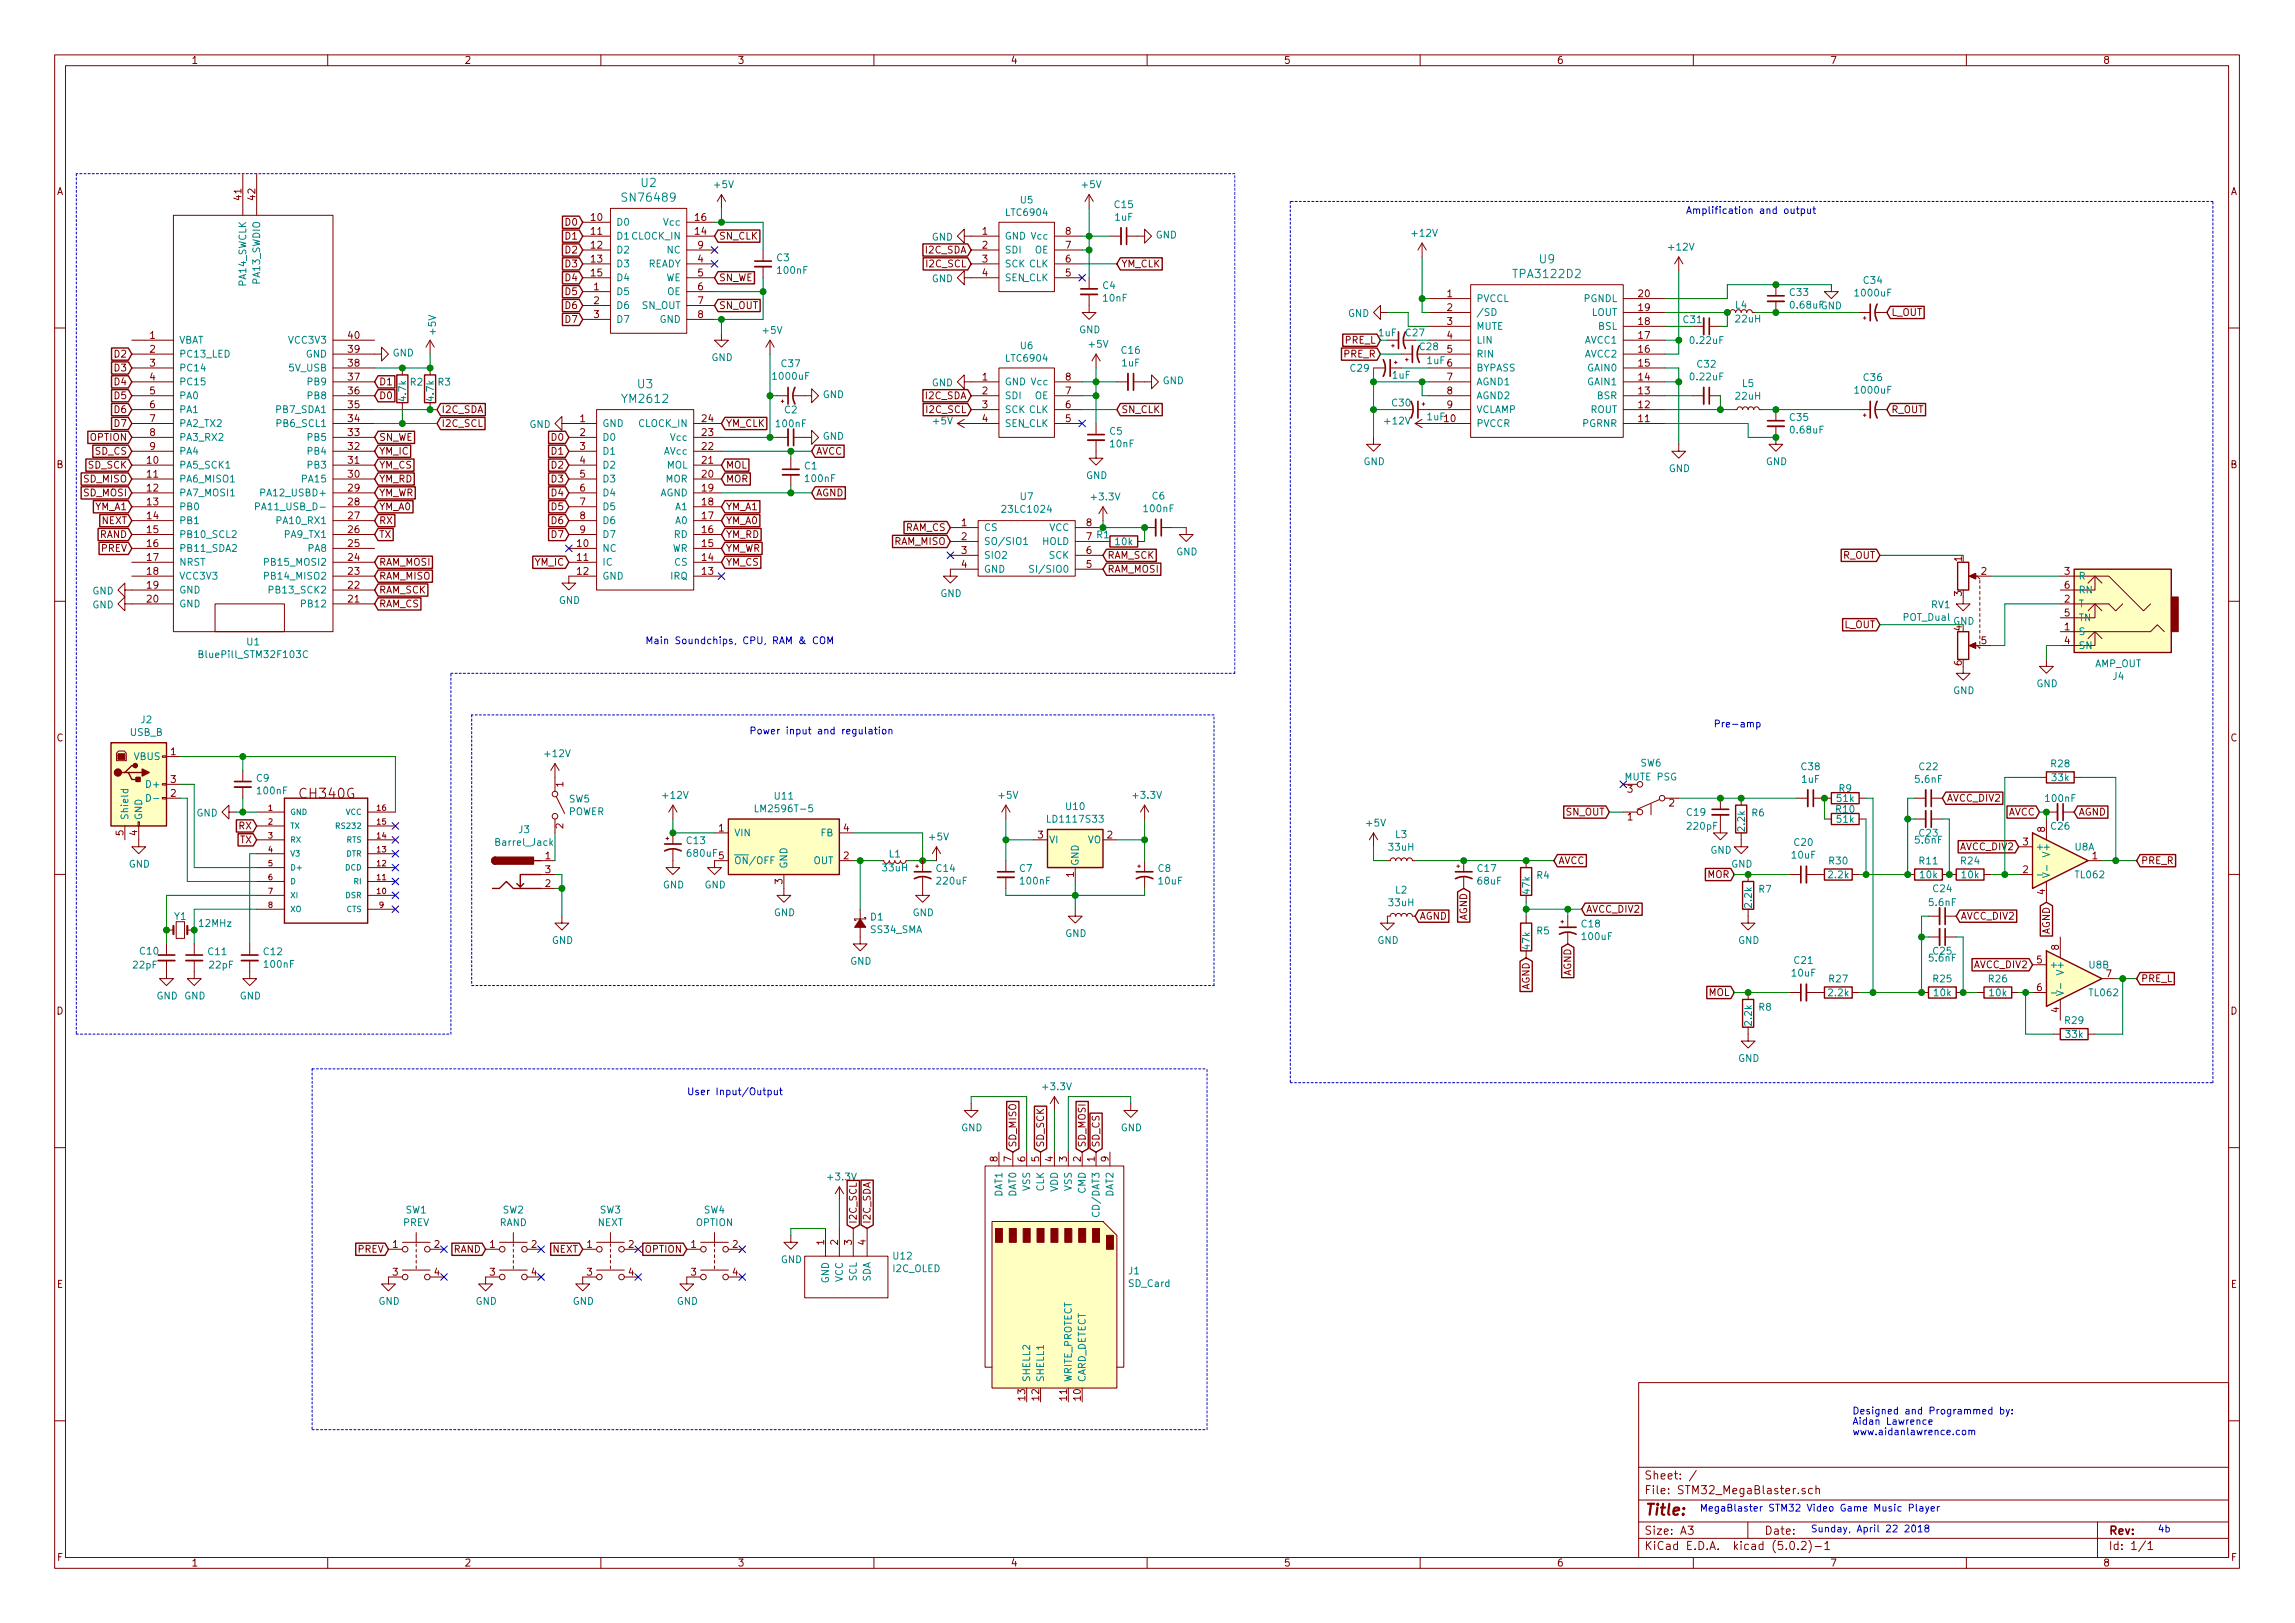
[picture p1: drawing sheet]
<svg xmlns="http://www.w3.org/2000/svg" width="420mm" height="297mm" viewBox="0 0 420 297" stroke-linecap="round" stroke-linejoin="round" font-family="sans-serif">
<defs><g id="words">
<text font-size="2.8" fill="#840000" x="301" y="277.3">Title:</text>
<text font-size="2.5" fill="#840000" x="55" y="146.1">CH340G</text>
<g font-size="2.1" fill="#008484">
<text x="117.4" y="34.2">U2</text>
<text x="114.3" y="36.9">SN76489</text>
<text x="277.4" y="50.9">TPA3122D2</text>
<text x="281.9" y="48.2">U9</text>
<text x="116.8" y="71.1">U3</text>
<text x="114.2" y="73.7">YM2612</text>
</g>
<g font-size="2.1" fill="#840000">
<text x="301" y="273.5">File: STM32_MegaBlaster.sch</text>
<text x="301" y="270.8">Sheet: /</text>
<text x="301" y="280.9">Size: A3</text>
<text x="323" y="280.9">Date:</text>
<text x="386" y="280.9">Rev:</text>
<text x="301" y="283.7">KiCad E.D.A. kicad (5.0.2)-1</text>
<text x="386" y="283.7">Id: 1/1</text>
</g>
<g font-size="1.8" fill="#840000">
<text x="35" y="11.7">1</text>
<text x="85" y="11.7">2</text>
<text x="135" y="11.7">3</text>
<text x="185" y="11.7">4</text>
<text x="235" y="11.7">5</text>
<text x="285" y="11.7">6</text>
<text x="335" y="11.7">7</text>
<text x="385" y="11.7">8</text>
<text x="10.4" y="35.7">A</text>
<text x="408.4" y="35.7">A</text>
<text x="44.2" y="36.6" transform="rotate(-90 44.2 36.6)">41</text>
<text x="46.7" y="36.6" transform="rotate(-90 46.7 36.6)">42</text>
<text x="103.6" y="41.3">D0</text>
<text x="108.3" y="40.4">10</text>
<text x="127.3" y="40.4">16</text>
<text x="103.6" y="43.9">D1</text>
<text x="103.6" y="46.4">D2</text>
<text x="108.3" y="43">11</text>
<text x="108.3" y="45.5">12</text>
<text x="127.3" y="43">14</text>
<text x="127.8" y="45.5">9</text>
<text x="131.6" y="43.9">SN_CLK</text>
<text x="169.5" y="46.4">I2C_SDA</text>
<text x="179.9" y="43">1</text>
<text x="179.9" y="45.5">2</text>
<text x="195.1" y="45.5">7</text>
<text x="195.1" y="43">8</text>
<text x="103.6" y="48.9">D3</text>
<text x="103.6" y="51.5">D4</text>
<text x="108.3" y="48">13</text>
<text x="108.3" y="50.6">15</text>
<text x="108.7" y="53.1">1</text>
<text x="127.8" y="48">4</text>
<text x="127.8" y="50.6">5</text>
<text x="127.8" y="53.1">6</text>
<text x="131.6" y="51.5">SN_WE</text>
<text x="169.7" y="48.9">I2C_SCL</text>
<text x="179.9" y="48">3</text>
<text x="179.9" y="50.6">4</text>
<text x="195.1" y="50.6">5</text>
<text x="195.1" y="48">6</text>
<text x="205.3" y="48.9">YM_CLK</text>
<text x="103.6" y="54">D5</text>
<text x="103.6" y="56.6">D6</text>
<text x="103.6" y="59.1">D7</text>
<text x="108.7" y="55.7">2</text>
<text x="108.7" y="58.2">3</text>
<text x="127.8" y="55.7">7</text>
<text x="127.8" y="58.2">8</text>
<text x="131.6" y="56.6">SN_OUT</text>
<text x="264.9" y="54.4">1</text>
<text x="264.9" y="56.9">2</text>
<text x="264.9" y="59.5">3</text>
<text x="300" y="54.4">20</text>
<text x="300" y="59.5">18</text>
<text x="300" y="56.9">19</text>
<text x="346.2" y="57.8">L_OUT</text>
<text x="21.1" y="65.4">D2</text>
<text x="27.5" y="62">1</text>
<text x="27.5" y="64.6">2</text>
<text x="63.8" y="62">40</text>
<text x="63.8" y="64.6">39</text>
<text x="246" y="65.4">PRE_R</text>
<text x="246.3" y="62.9">PRE_L</text>
<text x="264.9" y="62">4</text>
<text x="264.9" y="64.6">5</text>
<text x="300" y="64.6">16</text>
<text x="300" y="62">17</text>
<text x="21.1" y="68">D3</text>
<text x="21.1" y="70.5">D4</text>
<text x="27.5" y="67.1">3</text>
<text x="27.5" y="69.6">4</text>
<text x="63.8" y="69.6">37</text>
<text x="63.8" y="67.1">38</text>
<text x="69.4" y="70.5">D1</text>
<text x="179.9" y="69.6">1</text>
<text x="195.1" y="69.6">8</text>
<text x="264.9" y="67.1">6</text>
<text x="264.9" y="69.6">7</text>
<text x="300" y="69.6">14</text>
<text x="300" y="67.1">15</text>
<text x="21.1" y="73.1">D5</text>
<text x="21.1" y="75.6">D6</text>
<text x="27.5" y="72.2">5</text>
<text x="27.5" y="74.7">6</text>
<text x="27.5" y="77.3">7</text>
<text x="63.8" y="77.3">34</text>
<text x="63.8" y="74.7">35</text>
<text x="63.8" y="72.2">36</text>
<text x="69.4" y="73.1">D0</text>
<text x="80.8" y="75.6">I2C_SDA</text>
<text x="106.2" y="77.3">1</text>
<text x="128.6" y="77.3">24</text>
<text x="169.5" y="73.1">I2C_SDA</text>
<text x="169.7" y="75.6">I2C_SCL</text>
<text x="179.9" y="72.2">2</text>
<text x="179.9" y="74.7">3</text>
<text x="179.9" y="77.3">4</text>
<text x="195.1" y="77.3">5</text>
<text x="195.1" y="74.7">6</text>
<text x="195.1" y="72.2">7</text>
<text x="205.3" y="75.6">SN_CLK</text>
<text x="264.9" y="72.2">8</text>
<text x="264.9" y="74.7">9</text>
<text x="300" y="77.3">11</text>
<text x="300" y="74.7">12</text>
<text x="300" y="72.2">13</text>
<text x="346.2" y="75.6">R_OUT</text>
<text x="16.6" y="80.7">OPTION</text>
<text x="17.4" y="83.2">SD_CS</text>
<text x="21.1" y="78.1">D7</text>
<text x="27.5" y="79.8">8</text>
<text x="27.5" y="82.3">9</text>
<text x="63.8" y="82.3">32</text>
<text x="63.8" y="79.8">33</text>
<text x="69.4" y="83.2">YM_IC</text>
<text x="69.4" y="80.7">SN_WE</text>
<text x="80.8" y="78.1">I2C_SCL</text>
<text x="101.1" y="80.7">D0</text>
<text x="101.1" y="83.2">D1</text>
<text x="106.2" y="79.8">2</text>
<text x="106.2" y="82.3">3</text>
<text x="128.6" y="82.3">22</text>
<text x="128.6" y="79.8">23</text>
<text x="132.9" y="78.1">YM_CLK</text>
<text x="149.4" y="83.2">AVCC</text>
<text x="10.4" y="85.7">B</text>
<text x="15.4" y="88.3">SD_MISO</text>
<text x="16.2" y="85.8">SD_SCK</text>
<text x="27" y="84.9">10</text>
<text x="27" y="87.4">11</text>
<text x="27" y="90">12</text>
<text x="63.8" y="87.4">30</text>
<text x="63.8" y="84.9">31</text>
<text x="63.8" y="90">29</text>
<text x="69.4" y="85.8">YM_CS</text>
<text x="69.4" y="88.3">YM_RD</text>
<text x="101.1" y="85.8">D2</text>
<text x="101.1" y="88.3">D3</text>
<text x="106.2" y="84.9">4</text>
<text x="106.2" y="87.4">5</text>
<text x="106.2" y="90">6</text>
<text x="128.6" y="87.4">20</text>
<text x="128.6" y="84.9">21</text>
<text x="128.6" y="90">19</text>
<text x="132.9" y="85.8">MOL</text>
<text x="132.9" y="88.3">MOR</text>
<text x="408.4" y="85.7">B</text>
<text x="15.4" y="90.8">SD_MOSI</text>
<text x="17.4" y="93.4">YM_A1</text>
<text x="18.6" y="95.9">NEXT</text>
<text x="27" y="92.5">13</text>
<text x="27" y="95">14</text>
<text x="63.8" y="95">27</text>
<text x="63.8" y="92.5">28</text>
<text x="69.4" y="90.8">YM_WR</text>
<text x="69.4" y="93.4">YM_A0</text>
<text x="69.4" y="95.9">RX</text>
<text x="101.1" y="90.8">D4</text>
<text x="101.1" y="93.4">D5</text>
<text x="101.1" y="95.9">D6</text>
<text x="106.2" y="92.5">7</text>
<text x="106.2" y="95">8</text>
<text x="128.6" y="95">17</text>
<text x="128.6" y="92.5">18</text>
<text x="132.9" y="95.9">YM_A0</text>
<text x="132.9" y="93.4">YM_A1</text>
<text x="149.4" y="90.8">AGND</text>
<text x="18.2" y="98.5">RAND</text>
<text x="18.5" y="101">PREV</text>
<text x="27" y="97.6">15</text>
<text x="27" y="100.1">16</text>
<text x="63.8" y="100.1">25</text>
<text x="63.8" y="97.6">26</text>
<text x="69.4" y="98.5">TX</text>
<text x="101.1" y="98.5">D7</text>
<text x="105.7" y="100.1">10</text>
<text x="106.2" y="97.6">9</text>
<text x="128.6" y="100.1">15</text>
<text x="128.6" y="97.6">16</text>
<text x="132.9" y="101">YM_WR</text>
<text x="132.9" y="98.5">YM_RD</text>
<text x="163.7" y="99.7">RAM_MISO</text>
<text x="165.7" y="97.2">RAM_CS</text>
<text x="176" y="96.3">1</text>
<text x="176" y="98.8">2</text>
<text x="176" y="101.4">3</text>
<text x="198.9" y="101.4">6</text>
<text x="198.9" y="96.3">8</text>
<text x="27" y="102.7">17</text>
<text x="27" y="105.2">18</text>
<text x="27" y="107.7">19</text>
<text x="63.8" y="107.7">22</text>
<text x="63.8" y="105.2">23</text>
<text x="63.8" y="102.7">24</text>
<text x="69.4" y="103.5">RAM_MOSI</text>
<text x="69.4" y="106.1">RAM_MISO</text>
<text x="97.9" y="103.5">YM_IC</text>
<text x="105.7" y="102.7">11</text>
<text x="105.7" y="105.2">12</text>
<text x="128.6" y="105.2">13</text>
<text x="128.6" y="102.7">14</text>
<text x="132.9" y="103.5">YM_CS</text>
<text x="176" y="103.9">4</text>
<text x="198.9" y="103.9">5</text>
<text x="202.7" y="102.3">RAM_SCK</text>
<text x="202.7" y="104.8">RAM_MOSI</text>
<text x="337.4" y="102.3">R_OUT</text>
<text x="359.2" y="102.8" transform="rotate(-90 359.2 102.8)">1</text>
<text x="362.7" y="105.2">2</text>
<text x="378" y="105.2">3</text>
<text x="378" y="107.7">6</text>
<text x="27" y="110.3">20</text>
<text x="63.8" y="110.3">21</text>
<text x="69.4" y="111.2">RAM_CS</text>
<text x="69.4" y="108.6">RAM_SCK</text>
<text x="359.2" y="109.1" transform="rotate(-90 359.2 109.1)">3</text>
<text x="378" y="110.3">2</text>
<text x="378" y="112.8">5</text>
<text x="337.6" y="115">L_OUT</text>
<text x="359.2" y="115.5" transform="rotate(-90 359.2 115.5)">4</text>
<text x="362.7" y="117.9">5</text>
<text x="378" y="115.4">1</text>
<text x="378" y="117.9">4</text>
<text x="359.2" y="121.8" transform="rotate(-90 359.2 121.8)">6</text>
<text x="10.4" y="135.7">C</text>
<text x="408.4" y="135.7">C</text>
<text x="31.3" y="138.2">1</text>
<text x="31.3" y="143.3">3</text>
<text x="31.3" y="145.8">2</text>
<text x="103.1" y="144" transform="rotate(-90 103.1 144)">1</text>
<text x="286.7" y="149.3">SN_OUT</text>
<text x="298" y="145.1">3</text>
<text x="305.6" y="147.6">2</text>
<text x="356.4" y="146.7">AVCC_DIV2</text>
<text x="367.6" y="149.3">AVCC</text>
<text x="380.5" y="149.3">AGND</text>
<text x="22.6" y="152.9" transform="rotate(-90 22.6 152.9)">5</text>
<text x="25.1" y="152.9" transform="rotate(-90 25.1 152.9)">4</text>
<text x="43.7" y="151.8">RX</text>
<text x="43.9" y="154.3">TX</text>
<text x="103.1" y="151.6" transform="rotate(-90 103.1 151.6)">2</text>
<text x="131.6" y="152.2">1</text>
<text x="154.5" y="152.2">4</text>
<text x="190" y="153.5">3</text>
<text x="202.7" y="153.5">2</text>
<text x="298" y="150.2">1</text>
<text x="358.9" y="155.6">AVCC_DIV2</text>
<text x="370.4" y="154.7">3</text>
<text x="374.4" y="152.3" transform="rotate(-90 374.4 152.3)">8</text>
<text x="99.8" y="157.3">1</text>
<text x="99.8" y="159.8">3</text>
<text x="131.6" y="157.3">5</text>
<text x="143.3" y="161.8" transform="rotate(-90 143.3 161.8)">3</text>
<text x="154.5" y="157.3">2</text>
<text x="196.6" y="160.5" transform="rotate(-90 196.6 160.5)">1</text>
<text x="285.3" y="158.2">AVCC</text>
<text x="312.6" y="160.7">MOR</text>
<text x="370.4" y="159.8">2</text>
<text x="383.1" y="157.3">1</text>
<text x="391.9" y="158.2">PRE_R</text>
<text x="99.8" y="162.3">2</text>
<text x="290.3" y="167">AVCC_DIV2</text>
<text x="374.4" y="163.7" transform="rotate(-90 374.4 163.7)">4</text>
<text x="259.9" y="168.3">AGND</text>
<text x="268.6" y="168.6" transform="rotate(-90 268.6 168.6)">AGND</text>
<text x="358.9" y="168.3">AVCC_DIV2</text>
<text x="375.3" y="171.1" transform="rotate(-90 375.3 171.1)">AGND</text>
<text x="376.9" y="173.9" transform="rotate(-90 376.9 173.9)">8</text>
<text x="287.7" y="178.8" transform="rotate(-90 287.7 178.8)">AGND</text>
<text x="361.4" y="177.2">AVCC_DIV2</text>
<text x="372.9" y="176.3">5</text>
<text x="385.6" y="178.9">7</text>
<text x="391.9" y="179.7">PRE_L</text>
<text x="10.4" y="185.7">D</text>
<text x="280" y="181.3" transform="rotate(-90 280 181.3)">AGND</text>
<text x="312.8" y="182.3">MOL</text>
<text x="372.9" y="181.4">6</text>
<text x="376.9" y="185.3" transform="rotate(-90 376.9 185.3)">4</text>
<text x="408.4" y="185.7">D</text>
<text x="182.6" y="212.6" transform="rotate(-90 182.6 212.6)">8</text>
<text x="185.2" y="212.6" transform="rotate(-90 185.2 212.6)">7</text>
<text x="186.1" y="210.1" transform="rotate(-90 186.1 210.1)">SD_MISO</text>
<text x="187.7" y="212.6" transform="rotate(-90 187.7 212.6)">6</text>
<text x="190.2" y="212.6" transform="rotate(-90 190.2 212.6)">5</text>
<text x="191.1" y="210.1" transform="rotate(-90 191.1 210.1)">SD_SCK</text>
<text x="192.8" y="212.6" transform="rotate(-90 192.8 212.6)">4</text>
<text x="195.3" y="212.6" transform="rotate(-90 195.3 212.6)">3</text>
<text x="197.9" y="212.6" transform="rotate(-90 197.9 212.6)">2</text>
<text x="198.8" y="210.1" transform="rotate(-90 198.8 210.1)">SD_MOSI</text>
<text x="200.4" y="212.6" transform="rotate(-90 200.4 212.6)">1</text>
<text x="201.3" y="210.1" transform="rotate(-90 201.3 210.1)">SD_CS</text>
<text x="202.9" y="212.6" transform="rotate(-90 202.9 212.6)">9</text>
<text x="150.9" y="227.8" transform="rotate(-90 150.9 227.8)">1</text>
<text x="153.4" y="227.8" transform="rotate(-90 153.4 227.8)">2</text>
<text x="156" y="227.8" transform="rotate(-90 156 227.8)">3</text>
<text x="156.8" y="224" transform="rotate(-90 156.8 224)">I2C_SCL</text>
<text x="158.5" y="227.8" transform="rotate(-90 158.5 227.8)">4</text>
<text x="159.4" y="224" transform="rotate(-90 159.4 224)">I2C_SDA</text>
<text x="65.5" y="229.3">PREV</text>
<text x="71.9" y="228.4">1</text>
<text x="71.9" y="233.5">3</text>
<text x="79.5" y="228.4">2</text>
<text x="79.5" y="233.5">4</text>
<text x="83" y="229.3">RAND</text>
<text x="89.7" y="228.4">1</text>
<text x="89.7" y="233.5">3</text>
<text x="97.3" y="228.4">2</text>
<text x="97.3" y="233.5">4</text>
<text x="101.2" y="229.3">NEXT</text>
<text x="107.5" y="228.4">1</text>
<text x="107.5" y="233.5">3</text>
<text x="115.1" y="228.4">2</text>
<text x="115.1" y="233.5">4</text>
<text x="118.2" y="229.3">OPTION</text>
<text x="126.5" y="228.4">1</text>
<text x="126.5" y="233.5">3</text>
<text x="134.1" y="228.4">2</text>
<text x="134.1" y="233.5">4</text>
<text x="10.4" y="235.7">E</text>
<text x="408.4" y="235.7">E</text>
<text x="187.7" y="256.3" transform="rotate(-90 187.7 256.3)">13</text>
<text x="190.2" y="256.3" transform="rotate(-90 190.2 256.3)">12</text>
<text x="195.3" y="256.3" transform="rotate(-90 195.3 256.3)">11</text>
<text x="197.9" y="256.3" transform="rotate(-90 197.9 256.3)">10</text>
<text x="10.5" y="285.7">F</text>
<text x="35" y="286.7">1</text>
<text x="85" y="286.7">2</text>
<text x="135" y="286.7">3</text>
<text x="185" y="286.7">4</text>
<text x="235" y="286.7">5</text>
<text x="285" y="286.7">6</text>
<text x="335" y="286.7">7</text>
<text x="385" y="286.7">8</text>
<text x="408.5" y="285.7">F</text>
</g>
<g font-size="1.8" fill="#008484">
<text x="130.9" y="34.4">+5V</text>
<text x="198.2" y="34.4">+5V</text>
<text x="112.8" y="41.3">D0</text>
<text x="121.6" y="41.3">Vcc</text>
<text x="204.1" y="38.1">C15</text>
<text x="204.2" y="40.4">1uF</text>
<text x="112.8" y="43.9">D1 CLOCK_IN</text>
<text x="112.8" y="46.4">D2</text>
<text x="122.1" y="46.4">NC</text>
<text x="142.2" y="47.8">C3</text>
<text x="170.6" y="44">GND</text>
<text x="183.9" y="43.9">GND Vcc</text>
<text x="183.9" y="46.4">SDI</text>
<text x="189.5" y="46.4">OE</text>
<text x="211.6" y="43.6">GND</text>
<text x="258.6" y="43.3">+12V</text>
<text x="305.6" y="45.9">+12V</text>
<text x="45.1" y="52.3" transform="rotate(-90 45.1 52.3)">PA14_SWCLK</text>
<text x="47.6" y="51.8" transform="rotate(-90 47.6 51.8)">PA13_SWDIO</text>
<text x="112.8" y="48.9">D3</text>
<text x="112.8" y="51.5">D4</text>
<text x="118.5" y="48.9">READY</text>
<text x="121.9" y="51.5">WE</text>
<text x="142.5" y="50.1">100nF</text>
<text x="170.6" y="51.6">GND</text>
<text x="183.9" y="48.9">SCK CLK</text>
<text x="183.9" y="51.5">SEN_CLK</text>
<text x="201.9" y="52.9">C4</text>
<text x="341.2" y="52">C34</text>
<text x="112.8" y="54">D5</text>
<text x="112.8" y="56.6">D6</text>
<text x="112.8" y="59.1">D7</text>
<text x="117.6" y="56.6">SN_OUT</text>
<text x="120.8" y="59.1">GND</text>
<text x="122.1" y="54">OE</text>
<text x="202.1" y="55.2">10nF</text>
<text x="246.8" y="58">GND</text>
<text x="270.3" y="55.3">PVCCL</text>
<text x="270.3" y="57.8">/SD</text>
<text x="290" y="55.3">PGNDL</text>
<text x="291.3" y="57.8">LOUT</text>
<text x="308.3" y="59.1">C31</text>
<text x="317.8" y="56.5">L4</text>
<text x="317.9" y="59">22uH</text>
<text x="327.7" y="54.2">C33</text>
<text x="328" y="56.5">0.68uFGND</text>
<text x="339.8" y="54.3">1000uF</text>
<text x="32.8" y="62.9">VBAT</text>
<text x="32.8" y="65.4">PC13_LED</text>
<text x="53.1" y="62.9">VCC3V3</text>
<text x="56" y="65.4">GND</text>
<text x="71.9" y="65.2">GND</text>
<text x="79.8" y="61.1" transform="rotate(-90 79.8 61.1)">+5V</text>
<text x="139.8" y="61.1">+5V</text>
<text x="197.6" y="61">GND</text>
<text x="199.4" y="63.6">+5V</text>
<text x="205.4" y="64.8">C16</text>
<text x="252.4" y="61.6">1uF</text>
<text x="257.4" y="61.6">C27</text>
<text x="260" y="64.1">C28</text>
<text x="270.3" y="60.4">MUTE</text>
<text x="270.3" y="62.9">LIN</text>
<text x="270.3" y="65.4">RIN</text>
<text x="290.2" y="65.4">AVCC2</text>
<text x="290.2" y="62.9">AVCC1</text>
<text x="292.6" y="60.4">BSL</text>
<text x="309.6" y="63">0.22uF</text>
<text x="32.8" y="68">PC14</text>
<text x="32.8" y="70.5">PC15</text>
<text x="53.1" y="68">5V_USB</text>
<text x="56.5" y="70.5">PB9</text>
<text x="75.1" y="70.6">R2</text>
<text x="80.2" y="70.6">R3</text>
<text x="130.3" y="66.1">GND</text>
<text x="141.7" y="69.5">1000uF</text>
<text x="143.1" y="67.2">C37</text>
<text x="170.6" y="70.7">GND</text>
<text x="183.9" y="70.5">GND Vcc</text>
<text x="205.4" y="67.1">1uF</text>
<text x="212.9" y="70.3">GND</text>
<text x="247.3" y="68">C29</text>
<text x="255" y="69.3">1uF</text>
<text x="261.3" y="66.6">1uF</text>
<text x="270.3" y="68">BYPASS</text>
<text x="270.3" y="70.5">AGND1</text>
<text x="290.8" y="70.5">GAIN1</text>
<text x="290.8" y="68">GAIN0</text>
<text x="309.6" y="69.6">0.22uF</text>
<text x="310.8" y="67.3">C32</text>
<text x="319" y="70.8">L5</text>
<text x="341.2" y="69.7">C36</text>
<text x="32.8" y="73.1">PA0</text>
<text x="32.8" y="75.6">PA1</text>
<text x="50.8" y="75.6">PB7_SDA1</text>
<text x="56.5" y="73.1">PB8</text>
<text x="74.3" y="73.3" transform="rotate(-90 74.3 73.3)">4.7k</text>
<text x="79.4" y="73.3" transform="rotate(-90 79.4 73.3)">4.7k</text>
<text x="143.7" y="75.7">C2</text>
<text x="150.6" y="72.9">GND</text>
<text x="170.9" y="77.7">+5V</text>
<text x="183.9" y="73.1">SDI</text>
<text x="183.9" y="75.6">SCK CLK</text>
<text x="189.5" y="73.1">OE</text>
<text x="253.7" y="77.7">+12V</text>
<text x="254.9" y="74.4">C30</text>
<text x="261.3" y="76.9">1uF10</text>
<text x="270.3" y="73.1">AGND2</text>
<text x="270.3" y="75.6">VCLAMP</text>
<text x="291.2" y="75.6">ROUT</text>
<text x="292.4" y="73.1">BSR</text>
<text x="317.9" y="73.1">22uH</text>
<text x="327.7" y="77">C35</text>
<text x="339.8" y="72">1000uF</text>
<text x="32.8" y="78.1">PA2_TX2</text>
<text x="32.8" y="80.7">PA3_RX2</text>
<text x="32.8" y="83.2">PA4</text>
<text x="51" y="78.1">PB6_SCL1</text>
<text x="56.5" y="83.2">PB4</text>
<text x="56.5" y="80.7">PB5</text>
<text x="96.9" y="78.3">GND</text>
<text x="110.2" y="78.1">GND</text>
<text x="110.2" y="80.7">D0</text>
<text x="110.2" y="83.2">D1</text>
<text x="116.9" y="78.1">CLOCK_IN</text>
<text x="121.6" y="83.2">AVcc</text>
<text x="122.8" y="80.7">Vcc</text>
<text x="142.2" y="78.2">100nF</text>
<text x="150.6" y="80.5">GND</text>
<text x="183.9" y="78.1">SEN_CLK</text>
<text x="203.2" y="79.6">C5</text>
<text x="203.3" y="81.9">10nF</text>
<text x="270.3" y="78.1">PVCCR</text>
<text x="289.8" y="78.1">PGRNR</text>
<text x="328" y="79.3">0.68uF</text>
<text x="32.8" y="85.8">PA5_SCK1</text>
<text x="32.8" y="88.3">PA6_MISO1</text>
<text x="55.5" y="88.3">PA15</text>
<text x="56.5" y="85.8">PB3</text>
<text x="110.2" y="85.8">D2</text>
<text x="110.2" y="88.3">D3</text>
<text x="121.9" y="88.3">MOR</text>
<text x="122" y="85.8">MOL</text>
<text x="147.3" y="85.9">C1</text>
<text x="147.6" y="88.2">100nF</text>
<text x="198.8" y="87.7">GND</text>
<text x="249.6" y="85.1">GND</text>
<text x="305.5" y="86.4">GND</text>
<text x="323.3" y="85.1">GND</text>
<text x="32.8" y="90.8">PA7_MOSI1</text>
<text x="32.8" y="93.4">PB0</text>
<text x="32.8" y="95.9">PB1</text>
<text x="48" y="93.4">PA11_USB_D-</text>
<text x="48.5" y="90.8">PA12_USBD+</text>
<text x="51.1" y="95.9">PA10_RX1</text>
<text x="110.2" y="90.8">D4</text>
<text x="110.2" y="93.4">D5</text>
<text x="110.2" y="95.9">D6</text>
<text x="120.8" y="90.8">AGND</text>
<text x="123.7" y="95.9">A0</text>
<text x="123.7" y="93.4">A1</text>
<text x="183.8" y="93.8">23LC1024</text>
<text x="186.8" y="91.5">U7</text>
<text x="200" y="91.6">+3.3V</text>
<text x="209.5" y="93.7">100nF</text>
<text x="211" y="91.4">C6</text>
<text x="32.8" y="98.5">PB10_SCL2</text>
<text x="32.8" y="101">PB11_SDA2</text>
<text x="52.3" y="98.5">PA9_TX1</text>
<text x="56.5" y="101">PA8</text>
<text x="110.2" y="98.5">D7</text>
<text x="110.2" y="101">NC</text>
<text x="123" y="101">WR</text>
<text x="123.4" y="98.5">RD</text>
<text x="180.1" y="97.2">CS</text>
<text x="180.1" y="99.7">SO/SIO1</text>
<text x="190.8" y="99.7">HOLD</text>
<text x="192.1" y="97.2">VCC</text>
<text x="198.9" y="98.8">7 R1</text>
<text x="204.3" y="99.8">10k</text>
<text x="215.3" y="101.6">GND</text>
<text x="32.8" y="103.5">NRST</text>
<text x="32.8" y="106.1">VCC3V3</text>
<text x="49" y="106.1">PB14_MISO2</text>
<text x="49" y="103.5">PB15_MOSI2</text>
<text x="110.2" y="103.5">IC</text>
<text x="110.2" y="106.1">GND</text>
<text x="122.8" y="106.1">IRQ</text>
<text x="123.5" y="103.5">CS</text>
<text x="180.1" y="102.3">SIO2</text>
<text x="180.1" y="104.8">GND</text>
<text x="189.6" y="104.8">SI/SIO0</text>
<text x="192.1" y="102.3">SCK</text>
<text x="380.5" y="106.1">R</text>
<text x="16.9" y="108.8">GND</text>
<text x="16.9" y="111.3">GND</text>
<text x="32.8" y="111.2">GND</text>
<text x="32.8" y="108.6">GND</text>
<text x="49.8" y="108.6">PB13_SCK2</text>
<text x="55.5" y="111.2">PB12</text>
<text x="102.3" y="110.5">GND</text>
<text x="172.2" y="109.3">GND</text>
<text x="348.5" y="113.6">POT_Dual</text>
<text x="353.6" y="111.3">RV1</text>
<text x="380.5" y="111.2">T</text>
<text x="380.5" y="113.7">TN</text>
<text x="380.5" y="108.6">RN</text>
<text x="45.2" y="118.1">U1</text>
<text x="357.6" y="114.3">GND</text>
<text x="380.5" y="116.2">S</text>
<text x="380.5" y="118.8">SN</text>
<text x="37.1" y="120.4">BluePill_STM32F103C</text>
<text x="372.8" y="125.8">GND</text>
<text x="383.5" y="122.1">AMP_OUT</text>
<text x="386.9" y="124.4">J4</text>
<text x="357.6" y="127">GND</text>
<text x="23.8" y="134.7">USB_B</text>
<text x="25.8" y="132.4">J2</text>
<text x="24.6" y="139.1">VBUS</text>
<text x="47" y="143.1">C9</text>
<text x="99.9" y="138.6">+12V</text>
<text x="297.6" y="142.8">MUTE PSG</text>
<text x="300.4" y="140.3">SW6</text>
<text x="329.8" y="141">C38</text>
<text x="329.9" y="143.3">1uF</text>
<text x="350.7" y="143.3">5.6nF</text>
<text x="351.4" y="141">C22</text>
<text x="375.6" y="140.4">R28</text>
<text x="375.7" y="143">33k</text>
<text x="27.2" y="144.2">D+</text>
<text x="36" y="149.4">GND</text>
<text x="47.2" y="145.4">100nF</text>
<text x="104.1" y="149.2">POWER</text>
<text x="104.2" y="146.9">SW5</text>
<text x="121.5" y="146.2">+12V</text>
<text x="138.9" y="148.7">LM2596T-5</text>
<text x="141.9" y="146.3">U11</text>
<text x="182.9" y="146.2">+5V</text>
<text x="195.2" y="148.2">U10</text>
<text x="207.6" y="146.2">+3.3V</text>
<text x="308.9" y="149.3">C19</text>
<text x="320.8" y="149.4">R6</text>
<text x="336.2" y="148.8">R10</text>
<text x="336.3" y="146.8">51k</text>
<text x="336.7" y="144.9">R9</text>
<text x="374.6" y="146.8">100nF</text>
<text x="23.5" y="150.2" transform="rotate(-90 23.5 150.2)">Shield</text>
<text x="26" y="150.2" transform="rotate(-90 26 150.2)">GND</text>
<text x="91" y="154.8">Barrel_Jack</text>
<text x="95" y="152.5">J3</text>
<text x="125.8" y="154.5">C13</text>
<text x="134.4" y="153.1">VIN</text>
<text x="150.3" y="153.1">FB</text>
<text x="170.2" y="153.8">+5V</text>
<text x="192" y="154.3">VI</text>
<text x="192.1" y="150.6">LD1117S33</text>
<text x="199.1" y="154.3">VO</text>
<text x="250.2" y="151.3">+5V</text>
<text x="254.4" y="155.7">33uH</text>
<text x="255.5" y="153.4">L3</text>
<text x="309.1" y="151.9">220pF</text>
<text x="319.5" y="152.1" transform="rotate(-90 319.5 152.1)">2.2k</text>
<text x="328.5" y="154.8">C20</text>
<text x="336.3" y="150.6">51k</text>
<text x="350.7" y="154.4">5.6nF</text>
<text x="351.4" y="153.1">C23</text>
<text x="372.6" y="155.6">+</text>
<text x="375.6" y="151.9">C26</text>
<text x="379.9" y="155.7">U8A</text>
<text x="23.6" y="158.8">GND</text>
<text x="126" y="156.8">680uF</text>
<text x="134.4" y="158.2">ON/OFF</text>
<text x="144.1" y="159" transform="rotate(-90 144.1 159)">GND</text>
<text x="148.9" y="158.2">OUT</text>
<text x="161.7" y="159.5">33uH</text>
<text x="162.8" y="156.9">L1</text>
<text x="171.5" y="159.6">C14</text>
<text x="171.7" y="161.9">220uF</text>
<text x="186.7" y="159.6">C7</text>
<text x="186.9" y="161.9">100nF</text>
<text x="197.5" y="158.5" transform="rotate(-90 197.5 158.5)">GND</text>
<text x="212.1" y="159.6">C8</text>
<text x="212.2" y="161.9">10uF</text>
<text x="270.6" y="159.6">C17</text>
<text x="270.6" y="161.9">68uF</text>
<text x="281.4" y="160.8">R4</text>
<text x="313.1" y="156.2">GND</text>
<text x="316.9" y="158.8">GND</text>
<text x="328.1" y="157.1">10uF</text>
<text x="334.8" y="160.7">2.2k</text>
<text x="334.9" y="158.2">R30</text>
<text x="351.4" y="158.2">R11</text>
<text x="351.6" y="160.7">10k</text>
<text x="359.1" y="158.2">R24</text>
<text x="359.2" y="160.7">10k</text>
<text x="375.3" y="156.4" transform="rotate(-90 375.3 156.4)">V+</text>
<text x="380.1" y="160.7">TL062</text>
<text x="121.4" y="162.6">GND</text>
<text x="129" y="162.6">GND</text>
<text x="141.7" y="167.7">GND</text>
<text x="167.1" y="167.7">GND</text>
<text x="254.4" y="165.8">33uH</text>
<text x="255.5" y="163.5">L2</text>
<text x="280.1" y="163.5" transform="rotate(-90 280.1 163.5)">47k</text>
<text x="320.7" y="166" transform="rotate(-90 320.7 166)">2.2k</text>
<text x="322" y="163.4">R7</text>
<text x="353.3" y="165.8">5.6nF</text>
<text x="354" y="163.3">C24</text>
<text x="32" y="168.4">Y1</text>
<text x="36.6" y="169.6">12MHz</text>
<text x="101" y="172.8">GND</text>
<text x="159.4" y="168.5">D1</text>
<text x="159.4" y="170.8">SS34_SMA</text>
<text x="195" y="171.5">GND</text>
<text x="252.2" y="172.8">GND</text>
<text x="280.1" y="173.7" transform="rotate(-90 280.1 173.7)">47k</text>
<text x="281.4" y="171">R5</text>
<text x="289.6" y="169.7">C18</text>
<text x="289.8" y="172">100uF</text>
<text x="318.2" y="172.8">GND</text>
<text x="24.5" y="177.3">22pF</text>
<text x="25.7" y="174.7">C10</text>
<text x="38.2" y="174.8">C11</text>
<text x="38.4" y="177.3">22pF</text>
<text x="48.3" y="174.8">C12</text>
<text x="48.5" y="177.1">100nF</text>
<text x="155.7" y="176.6">GND</text>
<text x="328.1" y="178.7">10uF</text>
<text x="328.5" y="176.4">C21</text>
<text x="334.9" y="179.8">R27</text>
<text x="353.3" y="176">5.6nF</text>
<text x="354" y="179.8">R25</text>
<text x="354" y="174.7">C25</text>
<text x="364.1" y="179.8">R26</text>
<text x="375.2" y="177.2">+</text>
<text x="377.8" y="178" transform="rotate(-90 377.8 178)">V+</text>
<text x="382.5" y="177.3">U8B</text>
<text x="28.7" y="182.9">GND GND</text>
<text x="43.9" y="182.9">GND</text>
<text x="322" y="185">R8</text>
<text x="334.8" y="182.3">2.2k</text>
<text x="354.1" y="182.3">10k</text>
<text x="364.3" y="182.3">10k</text>
<text x="382.6" y="182.3">TL062</text>
<text x="320.7" y="187.6" transform="rotate(-90 320.7 187.6)">2.2k</text>
<text x="378.1" y="187.4">R29</text>
<text x="378.3" y="190">33k</text>
<text x="318.2" y="194.3">GND</text>
<text x="191.1" y="199.5">+3.3V</text>
<text x="176" y="207">GND</text>
<text x="205.2" y="207">GND</text>
<text x="151.7" y="216">+3.3V</text>
<text x="183.5" y="219" transform="rotate(-90 183.5 219)">DAT1</text>
<text x="186.1" y="219" transform="rotate(-90 186.1 219)">DAT0</text>
<text x="188.6" y="217.9" transform="rotate(-90 188.6 217.9)">VSS</text>
<text x="191.1" y="218" transform="rotate(-90 191.1 218)">CLK</text>
<text x="193.7" y="218.1" transform="rotate(-90 193.7 218.1)">VDD</text>
<text x="196.2" y="217.9" transform="rotate(-90 196.2 217.9)">VSS</text>
<text x="198.8" y="218.5" transform="rotate(-90 198.8 218.5)">CMD</text>
<text x="203.8" y="219" transform="rotate(-90 203.8 219)">DAT2</text>
<text x="73.8" y="224.4">PREV</text>
<text x="74.3" y="222.1">SW1</text>
<text x="91.4" y="224.4">RAND</text>
<text x="92.1" y="222.1">SW2</text>
<text x="109.4" y="224.4">NEXT</text>
<text x="109.9" y="222.1">SW3</text>
<text x="127.4" y="224.4">OPTION</text>
<text x="128.9" y="222.1">SW4</text>
<text x="201.3" y="222.1" transform="rotate(-90 201.3 222.1)">CD/DAT3</text>
<text x="143" y="231.2">GND</text>
<text x="163.4" y="232.8">I2C_OLED</text>
<text x="163.6" y="230.5">U12</text>
<text x="206.7" y="233.2">J1</text>
<text x="69.3" y="238.8">GND</text>
<text x="87.1" y="238.8">GND</text>
<text x="104.9" y="238.8">GND</text>
<text x="123.9" y="238.8">GND</text>
<text x="151.8" y="234.9" transform="rotate(-90 151.8 234.9)">GND</text>
<text x="154.3" y="234.7" transform="rotate(-90 154.3 234.7)">VCC</text>
<text x="156.8" y="234.5" transform="rotate(-90 156.8 234.5)">SCL</text>
<text x="159.4" y="234.7" transform="rotate(-90 159.4 234.7)">SDA</text>
<text x="206.7" y="235.5">SD_Card</text>
<text x="188.6" y="253" transform="rotate(-90 188.6 253)">SHELL2</text>
<text x="191.1" y="253" transform="rotate(-90 191.1 253)">SHELL1</text>
<text x="196.2" y="253" transform="rotate(-90 196.2 253)">WRITE_PROTECT</text>
<text x="198.8" y="253" transform="rotate(-90 198.8 253)">CARD_DETECT</text>
</g>
<g font-size="1.8" fill="#0000c2">
<text x="308.6" y="39.2">Amplification and output</text>
<text x="118.1" y="117.9">Main Soundchips, CPU, RAM &amp; COM</text>
<text x="137.2" y="134.4">Power input and regulation</text>
<text x="313.7" y="133.1">Pre-amp</text>
<text x="125.7" y="200.4">User Input/Output</text>
<text x="339.1" y="258.9">Designed and Programmed by:</text>
<text x="339.1" y="260.8">Aidan Lawrence</text>
<text x="339.1" y="262.7">www.aidanlawrence.com</text>
<text x="311.1" y="276.6">MegaBlaster STM32 Video Game Music Player</text>
<text x="331.5" y="280.5">Sunday, April 22 2018</text>
<text x="395" y="280.5">4b</text>
</g>
<g font-size="1.7" fill="#008484">
<text x="184.4" y="39.5">LTC6904</text>
<text x="186.9" y="37.2">U5</text>
<text x="186.9" y="63.9">U6</text>
<text x="184.4" y="66.2">LTC6904</text>
</g>
<g font-size="1.4" fill="#840000">
<text x="49.1" y="148.4">1</text>
<text x="69.1" y="148.4">16</text>
<text x="49.1" y="150.9">2</text>
<text x="49.1" y="153.5">3</text>
<text x="49.1" y="156">4</text>
<text x="69.1" y="156">13</text>
<text x="69.1" y="153.5">14</text>
<text x="69.1" y="150.9">15</text>
<text x="49.1" y="158.5">5</text>
<text x="49.1" y="161.1">6</text>
<text x="69.1" y="161.1">11</text>
<text x="69.1" y="158.5">12</text>
<text x="49.1" y="163.6">7</text>
<text x="49.1" y="166.2">8</text>
<text x="69.1" y="163.6">10</text>
<text x="69.5" y="166.2">9</text>
</g>
<g font-size="1.4" fill="#008484">
<text x="53.1" y="149.1">GND</text>
<text x="63.3" y="149.1">VCC</text>
<text x="53.1" y="151.7">TX</text>
<text x="53.1" y="154.2">RX</text>
<text x="62" y="151.7">RS232</text>
<text x="63.5" y="154.2">RTS</text>
<text x="53.1" y="156.8">V3</text>
<text x="53.1" y="159.3">D+</text>
<text x="53.1" y="161.8">D</text>
<text x="63.2" y="159.3">DCD</text>
<text x="63.4" y="156.8">DTR</text>
<text x="64.9" y="161.8">RI</text>
<text x="53.1" y="164.4">XI</text>
<text x="53.1" y="166.9">XO</text>
<text x="63.3" y="164.4">DSR</text>
<text x="63.5" y="166.9">CTS</text>
</g>
</g></defs>
<g fill="none" stroke="#840000" stroke-width=".18">
<path d="M10 10h400v277h-400zM12 12h396v273.1h-396zM60 10v2M110 10v2M160 10v2M210 10v2M260 10v2M310 10v2M360 10v2M31.7 39.4h29.3v76.2h-29.3zM44.4 31.8v7.6M47 31.8v7.6"/>
<path d="M111.8 38.1h13.9v22.9h-13.9zM132.1 35.6l-.8 1.3M132.1 35.6v2.5M132.1 35.6l.7 1.3M199.4 35.6l-.8 1.3M199.4 35.6v2.5M199.4 35.6l.8 1.3M106.7 53.4h5.1M106.7 40.7h5.1M106.7 43.2h5.1M106.7 45.8h5.1M106.7 48.3h5.1"/>
<path d="M106.7 50.8h5.1M106.7 55.9h5.1M106.7 58.5h5.1M125.7 53.4h5.1M125.7 40.7h5.1M125.7 43.2h5.1M125.7 45.8h5.1M125.7 48.3h5.1M125.7 50.8h5.1M125.7 55.9h5.1M125.7 58.5h5.1M139.7 45.8v2"/>
<path d="M139.7 48.8v2M176.5 43.2v-1.3l-1.2 1.3 1.2 1.3v-1.3h6.4M176.5 50.8v-1.2l-1.2 1.2 1.2 1.3v-1.3h6.4M177.8 45.8h5.1M177.8 48.3h5.1M182.9 40.7h10.1v12.7h-10.1zM193 43.2h5.1M193 45.8h5.1M193 48.3h5.1M193 50.8h5.1M199.4 53.9v3.3h1.3l-1.3 1.3-1.3-1.3h1.3M199.4 50.8v2.1"/>
<path d="M203.2 43.2h2M206.2 43.2h3.3v-1.3l1.3 1.3-1.3 1.3v-1.3M252.7 57.2v-1.3l-1.2 1.3 1.2 1.3v-1.3h1.3M260.3 44.5l-.7 1.3M260.3 44.5v2.5M260.3 44.5l.8 1.3M261.6 54.6h7.6M261.6 57.2h7.6M261.6 59.7h7.6M269.2 52.1h28v27.9h-28zM297.2 54.6h7.6M297.2 57.2h7.6"/>
<path d="M297.2 59.7h7.6M307.3 47l-.7 1.3M307.3 47v2.6M307.3 47l.8 1.3M309.9 59.7h2M312.9 59.7h2.1M316.2 57.2h.5l.2-.3 .2-.2 .5 .1 .2 .4 .1-.3 .3-.2 .4 .1 .2 .4 .1-.3 .3-.2 .4 .1 .2 .4 .2-.4 .4-.1 .3 .2 .1 .3M325.1 52.1v2M325.1 55.2v2M335.3 52.1v1.3h1.2l-1.2 1.2-1.3-1.2h1.3M340.4 57.2h2M341.1 58.2h.5"/>
<path d="M341.4 57.9v.6M343.4 57.2h2M10 60h2M24.1 62.3h7.6M24.1 64.8h7.6M24.1 67.3h7.6M24.1 69.9h7.6M24.1 72.4h7.6M24.1 75h7.6M24.1 77.5h7.6M61 64.8h8.8v-1.3l1.3 1.3-1.3 1.3v-1.3M61 62.3h7.6"/>
<path d="M61 67.3h7.6M61 69.9h7.6M61 72.4h7.6M61 75h7.6M61 77.5h7.6M73.7 67.3v1.3M73.7 73.7v1.3M78.7 62.3l-.7 1.2M78.7 62.3v2.5M78.7 67.3v1.3M78.7 73.7v1.3M78.7 62.3l.8 1.2"/>
<path d="M102.9 77.5v-1.3l-1.3 1.3 1.3 1.3v-1.3h6.3M109.2 75h17.8v33h-17.8zM127 77.5h5.1M132.1 61v1.3h1.2l-1.2 1.2-1.3-1.2h1.3M141 62.3l-.8 1.2M141 62.3v2.5M141 62.3l.7 1.2M142.2 72.4h2.1M143 73.4h.5M143.3 73.2v.5M145.3 72.4h3.3v-1.2l1.3 1.2-1.3 1.3v-1.3M175.3 77.5h7.6"/>
<path d="M175.3 77.5l1.2 .8M176.5 69.9v-1.3l-1.2 1.3 1.2 1.3v-1.3h6.4M176.5 76.7l-1.2 .8M177.8 72.4h5.1M177.8 75h5.1M182.9 67.3h10.1v12.7h-10.1zM193 69.9h5.1M193 72.4h5.1M193 75h5.1M193 77.5h5.1M200.7 64.8v2.5M200.7 77.5v2"/>
<path d="M200.7 64.8l-.8 1.3M200.7 64.8l.7 1.3M204.5 69.9h2M207.5 69.9h3.3v-1.3l1.3 1.3-1.3 1.3v-1.3M251.5 67.3h2M254 62.3h2M254.5 67.3h2M254.8 63.3h.5M255 63v.5M255.3 66.3h.5M255.5 66.1v.5M256.5 64.8h2.1"/>
<path d="M257 62.3h2.1M257.3 65.8h.5M257.6 65.6v.5M259.1 77.5h10.1M259.1 77.5l1.2 .8M259.6 64.8h9.6M259.6 75h9.6M260.3 76.7l-1.2 .8M260.3 74h.6M260.6 73.7v.5M261.6 62.3h7.6M261.6 67.3h7.6"/>
<path d="M261.6 69.9h7.6M261.6 72.4h7.6M297.2 62.3h7.6M297.2 64.8h7.6M297.2 67.3h7.6M297.2 69.9h7.6M297.2 72.4h7.6M297.2 75h7.6M297.2 77.5h7.6M309.9 72.4h2M312.9 72.4h2.1M317.5 75h.5l.1-.4 .3-.1 .4 .1 .2 .4 .2-.4 .2-.1 .5 .1 .1 .4 .2-.4 .2-.1 .5 .1 .2 .4 .1-.4 .3-.1 .4 .1 .2 .4h.5"/>
<path d="M325.1 78v3.3h1.3l-1.3 1.3-1.3-1.3h1.3M325.1 75v2M340.4 75h2M341.1 76h.5M341.4 75.7v.5M343.4 75h2M408 60h2M24.1 80h7.6M24.1 82.6h7.6M24.1 85.1h7.6M24.1 87.7h7.6M24.1 90.2h7.6"/>
<path d="M24.1 92.7h7.6M24.1 95.3h7.6M24.1 97.8h7.6M61 80h7.6M61 82.6h7.6M61 85.1h7.6M61 87.7h7.6M61 90.2h7.6M61 92.7h7.6M61 95.3h7.6M61 97.8h7.6M104.1 80h5.1"/>
<path d="M104.1 82.6h5.1M104.1 85.1h5.1M104.1 87.7h5.1M104.1 90.2h5.1M104.1 92.7h5.1M104.1 95.3h5.1M104.1 97.8h5.1M127 80h5.1M127 82.6h5.1M127 85.1h5.1M127 87.7h5.1M127 90.2h5.1"/>
<path d="M127 92.7h5.1M127 95.3h5.1M127 97.8h5.1M142.2 80h2.1M144.8 83.9v2M144.8 86.9v2M145.3 80h3.3v-1.2l1.3 1.2-1.3 1.3v-1.3M174 96.6h5.1M174 99.1h5.1M179.1 95.3h17.7v10.1h-17.7zM196.8 96.6h5.1M196.8 99.1h5.1"/>
<path d="M200.7 80.6v3.3h1.2l-1.2 1.2-1.3-1.2h1.3M201.9 92.7l-.7 1.3M201.9 92.7v2.6M201.9 92.7l.8 1.3M208.3 99.1h1.2M209.5 96.6h2.1M212.6 96.6h2M217.2 96.6v1.2h1.2l-1.2 1.3-1.3-1.3h1.3M251.5 80v1.3h1.2l-1.2 1.3-1.3-1.3h1.3M307.3 81.3v1.3h1.3l-1.3 1.3-1.2-1.3h1.2M10 110h2M22.9 108v-1.3l-1.3 1.3 1.3 1.3v-1.3h8.8"/>
<path d="M22.9 110.5v-1.2l-1.3 1.2 1.3 1.3v-1.3h8.8M24.1 105.4h7.6M24.1 102.9h7.6M24.1 100.4h7.6M39.4 110.5h12.7v5.1h-12.7zM61 110.5h7.6M61 108h7.6M61 105.4h7.6M61 102.9h7.6M61 100.4h7.6M104.1 102.9h5.1M104.1 100.4h5.1"/>
<path d="M109.2 105.4h-5.1v1.3h1.3l-1.3 1.3-1.2-1.3h1.2M127 105.4h5.1M127 102.9h5.1M127 100.4h5.1M174 101.6h5.1M179.1 104.2h-5.1v1.2h1.3l-1.3 1.3-1.3-1.3h1.3M196.8 101.6h5.1M196.8 104.2h5.1M359.4 109.3v1.2h1.3l-1.3 1.3-1.3-1.3h1.3M360.9 105.4h3.6M360.9 118.1h3.6M361.9 118.1l.6 .6v-.3"/>
<path d="M361.9 105.4l.6 .6M362.5 106.2v.5M362.5 107.2v.5M362.5 108.2v.5M362.5 109.3v.5M362.5 110.3v.5M362.5 111.3v.5M362.5 112.3v.5M362.5 113.3v.5M362.5 114.3v.5M362.5 115.4v.5M377.2 115.6h16.5l1.3-1.3 1.2 1.3"/>
<path d="M377.2 105.4h8.9l6.3 6.4 1.3-1.3M377.2 110.5h8.9l1.2 1.3 1.3-1.3M382.3 106.7l1.2-1.3 1.3 1.3M382.3 111.8l1.2-1.3 1.3 1.3M382.3 116.9l1.2-1.3 1.3 1.3M383.5 105.4v2.6h-6.3M383.5 110.5v2.6h-6.3M383.5 115.6v2.5h-6.3M408 110h2M21.3 137.8l.4-.3h1l.4 .3v1.4h-1.8zM29.7 138.3h.8v.3h-.8zM30.5 138.5h2.5"/>
<path d="M101.6 139.7v5.1M101.6 139.7l-.8 1.3M101.6 139.7l.8 1.3M359.4 122v1.2h1.3l-1.3 1.3-1.3-1.3h1.3M374.6 120.7v1.3h1.3l-1.3 1.2-1.2-1.2h1.2M22.9 151.2v2.5M25.3 150.4h.2v.8h-.2zM25.4 151.2v3.8h1.3l-1.3 1.2-1.3-1.2h1.3M29.7 146h.8v.2h-.8zM29.7 143.4h.8v.3h-.8zM30.5 146.1h2.5M30.5 143.5h2.5"/>
<path d="M41.9 148.6v-1.2l-1.3 1.2 1.3 1.3v-1.3h1.3M44.4 141v2M44.4 144.1v2M47 148.6h5.1M47 151.2h5.1M47 153.7h5.1M47 156.2h5.1M47 158.8h5.1M67.3 148.6h5.1M67.3 151.2h5.1M67.3 153.7h5.1M67.3 156.2h5.1"/>
<path d="M67.3 158.8h5.1M99.1 157.5h2.5M101.6 149.9v2.5M101.9 145.8l1.5 3.1M121.9 153.5h.5M122.2 153.2v.5M123.2 155.5v3.3h1.3l-1.3 1.3-1.3-1.3h1.3M123.2 147.4l-.8 1.2M123.2 147.4v2.5M123.2 152.4v2.1M123.2 147.4l.8 1.2M130.8 152.4h2.5"/>
<path d="M133.3 157.5h-2.5v1.3h1.3l-1.3 1.3-1.3-1.3h1.3M153.7 157.5h2.5M153.7 152.4h2.5M161.3 157.5h.5l.1 .3 .3 .2 .4-.1 .2-.4 .1 .3 .3 .2 .4-.1 .2-.4 .1 .3 .4 .2 .3-.1 .2-.4 .1 .3 .4 .2 .4-.1 .2-.4h.5M167.6 158.5h.5M167.9 158.3v.5M168.9 157.5v2M171.4 155l-.7 1.2M171.4 155v2.5M171.4 155l.8 1.2M184.1 147.4l-.7 1.2M184.1 147.4v2.5"/>
<path d="M184.1 157.5v2M184.1 147.4l.8 1.2M189.2 153.7h2.6M196.8 158.8v2.5M201.9 153.7h2.6M208.3 158.5h.5M208.5 158.3v.5M209.5 147.4l-.7 1.2M209.5 147.4v2.5M209.5 157.5v2M209.5 147.4l.8 1.2M251.5 152.4l-.8 1.3"/>
<path d="M251.5 152.4v2.6M251.5 152.4l.7 1.3M254 157.5h.5l.1-.3 .3-.2 .4 .1 .2 .4 .2-.3 .2-.2 .5 .1 .1 .4 .2-.3 .2-.2 .5 .1 .2 .4 .1-.3 .3-.2 .4 .1 .2 .4h.5M266.7 158.5h.5M267 158.3v.5M268 157.5v2M279.4 157.5v1.3M297.2 148.6h2.5M297.2 143.5h2.5M302.3 147.1v2M303.8 146.3l-4.1 1.8M304.8 146.1h2.5"/>
<path d="M315 149.1v3.3h1.2l-1.2 1.3-1.3-1.3h1.3M315 146.1v2M318.8 152.4v2.6h1.2l-1.2 1.2-1.3-1.2h1.3M318.8 146.1v1.3M328.9 146.1h2.1M332 146.1h3.3M334 149.9h1.3M340.4 146.1h1.2M340.4 149.9h1.2M350.5 146.1h2.1M350.5 149.9h2.1M353.6 146.1h2"/>
<path d="M353.6 149.9h2M369.6 155h2.5M373.4 142.3h1.2M374.6 148.6h2.1M374.6 149.9v3.8M377.7 148.6h2M379.7 142.3h1.3M382.3 157.5h2.5M10 160h2M30.5 175.8v3.3h1.2l-1.2 1.3-1.3-1.3h1.3M30.5 170.2h1.2M30.5 172.8v2"/>
<path d="M32.3 168.7h1.5v3h-1.5zM34.3 170.2h1.3M35.6 175.8v3.3h1.2l-1.2 1.3-1.3-1.3h1.3M35.6 172.8v2M45.7 175.8v3.3h1.3l-1.3 1.3-1.3-1.3h1.3M45.7 172.8v2M47 161.3h5.1M47 163.9h5.1M47 166.4h5.1M67.3 161.3h5.1M67.3 163.9h5.1M67.3 166.4h5.1"/>
<path d="M99.1 160.1h2.5M99.1 162.6h2.5M102.9 167.7v1.2h1.2l-1.2 1.3-1.3-1.3h1.3M143.5 160.1v3.8h1.3l-1.3 1.2-1.3-1.2h1.3M157.5 166.4v6.4h1.2l-1.2 1.2-1.3-1.2h1.3M158.2 167.9h.3v.3h-2v.2h.2M168.9 160.6v3.3h1.3l-1.3 1.2-1.3-1.2h1.3M184.1 160.6v2M196.8 166.4v1.3h1.3l-1.3 1.2-1.2-1.2h1.2M209.5 160.6v2M259.1 167.7h-.5l-.1-.3-.4-.2-.3 .1-.2 .4-.4-.5-.5 .1-.2 .4-.1-.4-.5-.1-.2 .1-.2 .4-.2-.4-.4-.1-.3 .1-.1 .4h-.5v1.2h1.3l-1.3 1.3-1.3-1.3h1.3M268 160.6v2"/>
<path d="M279.4 163.9v1.2M279.4 167.7v1.2M279.4 174v1.3M285.7 168.7h.6M286 168.4v.5M287 167.7v2M287 170.7v2.1M320 166.4v2.5h1.3l-1.3 1.3-1.2-1.3h1.2M320 160.1v1.2M327.7 160.1h2M330.7 160.1h3.3M339.1 160.1h1.3"/>
<path d="M349.2 160.1h1.3M353.1 167.7h2M353.1 171.5h2M355.6 160.1h2.5M356.1 167.7h2M356.1 171.5h2M363.2 160.1h1.3M369.6 160.1h2.5M372.1 176.6h2.5M374.6 161.3v3.8M377.2 171.5v3.8M384.8 179.1h2.5"/>
<path d="M408 160h2M320 188v2.5h1.3l-1.3 1.3-1.2-1.3h1.2M320 181.6v1.3M327.7 181.6h2M330.7 181.6h3.3M339.1 181.6h1.3M351.8 181.6h1.3M358.1 181.6h1.3M361.9 181.6h1.3M368.3 181.6h1.3M372.1 181.6h2.5M375.9 189.3h1.3"/>
<path d="M377.2 182.9v3.8M382.3 189.3h1.2M10 210h2M153.7 217.2v2.5M153.7 217.2l-.8 1.3M153.7 217.2l.7 1.3M177.8 202v1.2h1.3l-1.3 1.3-1.3-1.3h1.3M182.9 210.9v2.5M185.4 210.9v2.5M188 210.9v2.5M190.5 210.9v2.5M193 200.7v2.5"/>
<path d="M193 210.9v2.5M193 200.7l-.7 1.3M193 200.7l.8 1.3M195.6 210.9v2.5M198.1 210.9v2.5M200.7 210.9v2.5M203.2 210.9v2.5M207 202v1.2h1.3l-1.3 1.3-1.3-1.3h1.3M408 210h2M71.1 228.6h2.6M73.7 233.7h-2.6v1.3h1.3l-1.3 1.3-1.3-1.3h1.3M73.7 232.4h5"/>
<path d="M73.7 227.4h5M76.2 225.6v1.8M76.2 227.6v.5M76.2 228.6v.5M76.2 229.7v.5M76.2 230.7v.5M76.2 231.7v.5M78.7 228.6h2.6M78.7 233.7h2.6M88.9 228.6h2.5M91.4 233.7h-2.5v1.3h1.3l-1.3 1.3-1.3-1.3h1.3M91.4 232.4h5.1"/>
<path d="M91.4 227.4h5.1M94 225.6v1.8M94 227.6v.5M94 228.6v.5M94 229.7v.5M94 230.7v.5M94 231.7v.5M96.5 228.6h2.6M96.5 233.7h2.6M106.7 228.6h2.5M109.2 233.7h-2.5v1.3h1.2l-1.2 1.3-1.3-1.3h1.3M109.2 232.4h5.1"/>
<path d="M109.2 227.4h5.1M111.8 225.6v1.8M111.8 227.6v.5M111.8 228.6v.5M111.8 229.7v.5M111.8 230.7v.5M111.8 231.7v.5M114.3 228.6h2.5M114.3 233.7h2.5M125.7 228.6h2.6M128.3 233.7h-2.6v1.3h1.3l-1.3 1.3-1.2-1.3h1.2M128.3 232.4h5"/>
<path d="M128.3 227.4h5M130.8 225.6v1.8M130.8 227.6v.5M130.8 228.6v.5M130.8 229.7v.5M130.8 230.7v.5M130.8 231.7v.5M133.3 228.6h2.6M133.3 233.7h2.6M144.8 226.1v1.3h1.2l-1.2 1.2-1.3-1.2h1.3M147.3 229.9h15.3v7.6h-15.3zM151.1 224.8v5.1"/>
<path d="M153.7 224.8v5.1M156.2 224.8v5.1M158.7 224.8v5.1M181.6 223.6h20.3l2.6 2.5v27.9h-22.9zM181.6 250.2h-1.3v-36.8h25.4v36.8h-1.2M300 253h108v32.1h-108zM10 260h2M300 278.5h108M300 274.5h108M300 268.5h108M309 279.3h1l-.5 .6 .4 .1v.7l-.2 .1-.7-.1M310.5 269.1l-1.2 2"/>
<path d="M320 278.5v3M330.5 272.5l-.4-.1-.2 .2v.2l.6 .2v.3h-.6M331.8 272.5l-.4-.1-.3 .3 .1 .6 .2 .1 .4-.1M332.5 272.5l.2-.1 .3 .1 .1 .9M332.5 271.9v1.5M384 278.5v6.6M408 260h2M60 285.1v1.9M110 285.1v1.9M160 285.1v1.9M210 285.1v1.9M260 285.1v1.9"/>
<path d="M300 281.5h108M310 285.1v1.9M327.8 282.3l.2-.2a.86 .86 0 0 1 .2 1.5 .79 .79 0 0 1-.4-1.3zM329.2 283.5v.1M329.8 282.3l.2-.2h.4l.2 .2 .1 .2-.1 .2-.9 .9h1M331.2 281.9a1.71 1.71 0 0 1 0 2.3M332.3 283h1.2M334.1 282.5l.4-.4v1.5M334.1 283.6h.8M360 285.1v1.9M392.8 282l-1.3 2M393.2 282.5l.5-.4v1.5"/>
<path d="M393.2 283.6h.9"/>
<circle cx="101.6" cy="145.3" r=".51"/>
<circle cx="101.6" cy="149.4" r=".51"/>
<circle cx="300.2" cy="143.5" r=".51"/>
<circle cx="300.2" cy="148.6" r=".51"/>
<circle cx="304.3" cy="146.1" r=".51"/>
<circle cx="74.2" cy="233.7" r=".51"/>
<circle cx="74.2" cy="228.6" r=".51"/>
<circle cx="78.2" cy="233.7" r=".51"/>
<circle cx="78.2" cy="228.6" r=".51"/>
<circle cx="91.9" cy="233.7" r=".51"/>
<circle cx="91.9" cy="228.6" r=".51"/>
<circle cx="96" cy="233.7" r=".51"/>
<circle cx="96" cy="228.6" r=".51"/>
<circle cx="109.7" cy="233.7" r=".51"/>
<circle cx="109.7" cy="228.6" r=".51"/>
<circle cx="113.8" cy="233.7" r=".51"/>
<circle cx="113.8" cy="228.6" r=".51"/>
<circle cx="128.8" cy="233.7" r=".51"/>
<circle cx="128.8" cy="228.6" r=".51"/>
<circle cx="132.8" cy="233.7" r=".51"/>
<circle cx="132.8" cy="228.6" r=".51"/>
</g>
<g fill="none" stroke="#0000c2" stroke-width=".18">
<path d="M327.9 38.2l.1 .8 .3 .1 .1-.2M328.4 38.2v.9M328.9 38.2h.5M329.1 37.8v1.1l.3 .2M329.8 38.3l.3-.1 .3 .3-.1 .5h-.5M329.8 38.2v1.3M330.9 38.2l.1 .8 .3 .1 .2-.2M331.5 38.2v.9M331.9 38.2h.5M332.1 37.8v1.1l.3 .2M149.7 116.7a.6 .6 0 0 0-.9 .4 .6 .6 0 0 0 .6 .7l.3-.1M150.2 116.7l.3-.2a.44 .44 0 0 1 .5 .5v.6l-.3 .2h-.4a1.07 1.07 0 0 1-.1-1.1z"/>
<path d="M151.6 117.8v-1.3l.4 1 .4-1v1.3M159.1 133.5h.5l.1 .8M159.7 133.8h-.5l-.1 .2v.3h.6M160.1 133.5h.5M160.3 133.1v1l.3 .2M161 133.1v.1M161 133.5v.8M161.6 133.5h.4l.2 .2-.1 .6h-.3l-.2-.1zM162.7 133.6l.2-.1h.3l.1 .8M162.7 133.5v.8M321.6 132.3l.4-.1 .2 .2-.1 .6h-.5M321.6 132.2v1.3"/>
<path d="M140.6 199.6l.4-.1 .2 .3-.1 .5h-.5M140.6 199.5v1.3M141.8 199.5v.8l.3 .1 .2-.2M142.3 199.5v.9M142.7 199.5h.5M142.9 199.1v1.1l.3 .2M352.6 259.9h-.3l-.3 .2 .1 .5h.5M364.7 258l-.4-.1-.2 .3 .1 .5h.5M364.7 257.5v1.3M366.2 258l.4-.1 .3 .3-.2 .5h-.5M366.2 257.5v1.3M367.3 257.9l.3 .9"/>
<path d="M367.9 257.9l-.4 1.2-.2 .1M368.4 258.7v.1M368.4 258v.1M348.8 279.2l.4-.1 .3 .4-.8 .9h.8M349.6 276l.6-.1 .1-.2-.1-.3-.6-.1v1.3M350.1 279.2l.2-.1a.69 .69 0 0 1 .4 .6 .69 .69 0 0 1-.4 .7l-.2-.2-.1-.3zM350.8 275.3v1.1l.2 .2M351.2 279.5l.4-.4v1.3M351.5 275.8h.5v.8M352 276l-.4 .1-.2 .2 .1 .2h.5M352.5 275.7l.3 .9M352.6 279.7l-.1-.2v-.3l.1-.1 .4 .1 .1 .2v.1l-.6 .2-.1 .2v.2l.2 .3 .4-.1 .1-.2v-.2l-.2-.2"/>
<path d="M353.1 275.7l-.4 1.2-.2 .1M353.1 260.3l.6-.1v-.3h-.4l-.2 .1 .1 .6h.5M353.5 276.1l.7-.1-.1-.2-.4-.1-.2 .2 .1 .6h.5M354.7 275.7v.9M355.1 275.7l-.4 .3M359.3 261.9l.2-.1 .3 .1 .1 .5-.1 .1-.3 .1-.2-.1zM360.5 261.9l.1-.1h.3l.1 .8M360.5 261.8v.8M361 261.9l.2-.1h.3v.8M351.2 280.4h.7"/>
</g>
<g fill="none" stroke="#008484" stroke-width=".18">
<path d="M273.2 56.5a.64 .64 0 0 1 .7 .6 .64 .64 0 0 1-.7 .6zM41.4 85.7h.7M42.2 88.2h.7M42.2 90.8h.7M42.5 97.2l.5-.1 .2 .4v.2l-.8 .7h.8M42.6 99.8l.5-.1 .2 .3-.1 .2-.7 .7h.8M46.8 92.7l.6-.1 .1-.1-.1-.3-.6-.2v1.3M47.8 90.2l.6-.1v-.5l-.6-.1v1.3M187.4 98.7l.4-.3v1.3M187.4 99.7h.7M36.4 119.7l.6-.1 .1-.4-.7-.1v1.3h.5l.3-.3v-.2l-.3-.2M48.4 105.4l.7-.1v-.4l-.7-.2v1.3"/>
<path d="M48.4 102.9l.7-.1v-.5l-.7-.1v1.3M49.3 107.9h.6v-.5l-.6-.1v1.2M56.3 119.2a.6 .6 0 0 0-.8 .4 .6 .6 0 0 0 .6 .8l.2-.2M189.2 103.5h-.5l-.2 .1v.3l.6 .3 .1 .3-.2 .2h-.5M22.1 144.5h1.3M22.6 144.5v.4l.2 .2 .6-.1v-.5M26.8 145.4a.64 .64 0 0 1 .8 .6 .64 .64 0 0 1-.8 .6zM28.1 146.2h1M61.6 151.1h.5v-.4l-.5-.1v1M100.8 154.2l.4 .5M101.2 153.9l-.5 .5M138.3 147.3v1.3h.6"/>
<path d="M141.8 156.8h-.7v1.3M148.7 147.3h-.6v.6l.4-.1 .3 .2v.3l-.3 .3-.4-.2M373.9 159.8l1.3 .4-1.3 .4M374.7 158.4v.9M373 160.1h1M377.3 180v.9M375.5 181.7h1M376.5 181.3l1.2 .5-1.2 .4M200.1 221.9a.6 .6 0 0 0 .4 .8 .6 .6 0 0 0 .7-.6l-.1-.2"/>
</g>
<g fill="none" stroke="#840000" stroke-width=".25">
<path d="M103 39.6h3l.7 1.1-.7 1.1h-3zM103 42.1h3l.7 1.1-.7 1.1h-3zM103 44.6h3l.7 1.2-.7 1.1h-3zM103 47.2h3l.7 1.1-.7 1.1h-3zM103 49.7h3l.7 1.1-.7 1.2h-3zM103 52.3h3l.7 1.1-.7 1.1h-3zM103 54.8h3l.7 1.1-.7 1.1h-3zM103 57.3h3l.7 1.2-.7 1.1h-3zM131.4 54.8h7.8v2.2h-7.8l-.6-1.1zM131.4 49.7h6.7v2.3h-6.7l-.6-1.2zM131.4 42.1h7.7v2.2h-7.7l-.6-1.1zM169 44.6h8.2l.6 1.2-.6 1.1h-8.2z"/>
<path d="M169 47.2h8.2l.6 1.1-.6 1.1h-8.2zM205.1 47.2h7.7v2.2h-7.7l-.6-1.1zM346.1 56.1h6.2v2.2h-6.2l-.7-1.1zM16.1 78.9h7.4l.6 1.1-.6 1.2h-7.4zM20.4 63.7h3.1l.6 1.1-.6 1.1h-3.1zM20.4 66.2h3.1l.6 1.1-.6 1.2h-3.1zM20.4 68.8h3.1l.6 1.1-.6 1.1h-3.1zM20.4 71.3h3.1l.6 1.1-.6 1.1h-3.1zM20.4 73.8h3.1l.6 1.2-.6 1.1h-3.1zM20.4 76.4h3.1l.6 1.1-.6 1.1h-3.1zM69.2 71.3h3.1v2.2h-3.1l-.6-1.1zM69.2 68.8h3.1v2.2h-3.1l-.6-1.1z"/>
<path d="M69.2 78.9h6.7v2.3h-6.7l-.6-1.2zM72.6 68.6h2.1v5.1h-2.1zM77.7 68.6h2.1v5.1h-2.1zM80.6 73.8h8.2v2.3h-8.2l-.6-1.1zM80.6 76.4h8.2v2.2h-8.2l-.6-1.1zM100.4 78.9h3.1l.6 1.1-.6 1.2h-3.1zM132.7 76.4h7.7v2.2h-7.7l-.6-1.1zM169 71.3h8.2l.6 1.1-.6 1.1h-8.2zM169 73.8h8.2l.6 1.2-.6 1.1h-8.2zM205.1 73.8h7.7v2.3h-7.7l-.6-1.1zM245.6 63.7h6.5l.6 1.1-.6 1.1h-6.5zM245.8 61.1h6.3l.6 1.2-.6 1.1h-6.3z"/>
<path d="M346.1 73.8h6.4v2.3h-6.4l-.7-1.1zM14.9 89.1h8.6l.6 1.1-.6 1.1h-8.6zM14.9 86.5h8.6l.6 1.2-.6 1.1h-8.6zM15.7 84h7.8l.6 1.1-.6 1.1h-7.8zM17 81.5h6.5l.6 1.1-.6 1.1h-6.5zM17.1 91.6h6.4l.6 1.1-.6 1.2h-6.4zM18 96.7h5.5l.6 1.1-.6 1.1h-5.5zM18.1 99.2h5.4l.6 1.2-.6 1.1h-5.4zM18.3 94.2h5.2l.6 1.1-.6 1.1h-5.2zM69.2 84h6.6v2.2h-6.6l-.6-1.1zM69.2 86.5h6.6v2.3h-6.6l-.6-1.1zM69.2 89.1h6.8v2.2h-6.8l-.6-1.1z"/>
<path d="M69.2 91.6h6.4v2.3h-6.4l-.6-1.2zM69.2 81.5h6v2.2h-6l-.6-1.1zM69.2 94.2h3.1v2.2h-3.1l-.6-1.1zM69.2 96.7h2.8v2.2h-2.8l-.6-1.1zM100.4 81.5h3.1l.6 1.1-.6 1.1h-3.1zM100.4 84h3.1l.6 1.1-.6 1.1h-3.1zM100.4 86.5h3.1l.6 1.2-.6 1.1h-3.1zM100.4 89.1h3.1l.6 1.1-.6 1.1h-3.1zM100.4 91.6h3.1l.6 1.1-.6 1.2h-3.1zM100.4 94.2h3.1l.6 1.1-.6 1.1h-3.1zM100.4 96.7h3.1l.6 1.1-.6 1.1h-3.1zM132.7 99.2h6.8v2.3h-6.8l-.6-1.1z"/>
<path d="M132.7 96.7h6.6v2.2h-6.6l-.6-1.1zM132.7 94.2h6.4v2.2h-6.4l-.6-1.1zM132.7 91.6h6.4v2.3h-6.4l-.6-1.2zM132.7 84h4.4v2.2h-4.4l-.6-1.1zM132.7 86.5h4.7v2.3h-4.7l-.6-1.1zM149.2 81.5h5.3v2.2h-5.3l-.6-1.1zM149.2 89.1h5.6v2.2h-5.6l-.6-1.1zM163.4 98h10l.6 1.1-.6 1.1h-10zM165.5 95.4h7.9l.6 1.2-.6 1.1h-7.9zM203.2 98.1h5.1v2h-5.1zM69.2 109.4h7.9v2.2h-7.9l-.6-1.1zM69.2 101.8h10v2.2h-10l-.6-1.1z"/>
<path d="M69.2 104.3h10v2.3h-10l-.6-1.2zM69.2 106.9h9.1v2.2h-9.1l-.6-1.1zM97.5 101.8h6l.6 1.1-.6 1.1h-6zM132.7 101.8h6.6v2.2h-6.6l-.6-1.1zM202.6 100.5h9.1v2.3h-9.1l-.7-1.2zM202.6 103.1h9.9v2.2h-9.9l-.7-1.1zM337.1 100.5h6.4l.7 1.1-.7 1.2h-6.4zM337.3 113.2h6.2l.7 1.1-.7 1.2h-6.2zM358.4 102.9h2v5.1h-2zM358.4 115.6h2v5.1h-2zM379.7 104.2h17.8v15.2h-17.8zM20.3 135.9h10.2v15.3h-10.2z"/>
<path d="M22.9 141.4h.6l.6 1.3h1.3M23.5 141.4h2.5M24.8 140.1h-.7l-1.2 1.3h-.7M43.3 150h3.1l.6 1.2-.6 1.1h-3.1zM43.6 152.6h2.8l.6 1.1-.6 1.1h-2.8zM52.1 146.1h15.2v22.8h-15.2zM90.7 156.9a.63 .63 0 0 0-.7 .6 .63 .63 0 0 0 .7 .7M97.8 157.5h1.3M133.3 149.9h20.4v10.2h-20.4zM191.8 151.8h10.1v7h-10.1zM278.4 158.8h2v5.1h-2zM285.1 156.4h5.3v2.2h-5.3l-.6-1.1z"/>
<path d="M286.3 147.5h7.7l.6 1.1-.6 1.1h-7.7zM312.2 158.9h4.7l.6 1.2-.6 1.1h-4.7zM317.8 147.4h2v5h-2zM334 159h5.1v2.1h-5.1zM335.3 145.1h5.1v2h-5.1zM335.3 148.9h5.1v2h-5.1zM350.5 159h5.1v2.1h-5.1zM356.2 145h10.5v2.2h-10.5l-.6-1.1zM358.1 159h5.1v2.1h-5.1zM358.5 153.9h10.4l.7 1.1-.7 1.1h-10.4zM367.4 147.5h5.3l.7 1.1-.7 1.1h-5.3zM372.1 152.4l10.2 5.1-10.2 5.1z"/>
<path d="M374.6 141.3h5.1v2h-5.1zM380.4 147.5h5.5v2.2h-5.5l-.7-1.1zM391.8 156.4h6.5v2.2h-6.5l-.6-1.1zM90.2 162.6h1.2l1.3-1.3 1.3 1.3h5.1M95.9 161.7l-.7 .6M99.1 160.1h-3.9v2.2l-.6-.6M259.7 166.6h5.6v2.2h-5.6l-.6-1.1zM266.9 163.2l1.1-.6 1.1 .6v5.6h-2.2zM278.3 175.9l1.1-.6 1.1 .6v5.6h-2.2zM278.4 168.9h2v5.1h-2zM285.9 173.4l1.1-.6 1.1 .6v5.5h-2.2zM290.2 165.3h10.4v2.2h-10.4l-.6-1.1z"/>
<path d="M319 161.3h2.1v5.1h-2.1zM358.8 166.6h10.4v2.2h-10.4l-.7-1.1zM361 175.4h10.5l.6 1.2-.6 1.1h-10.5zM373.5 165.8l1.1-.7 1.2 .7v5.5h-2.3zM374.6 174l10.2 5.1-10.2 5.1zM391.8 178h6.3v2.2h-6.3l-.6-1.1zM312.5 180.5h4.4l.6 1.1-.6 1.2h-4.4zM319 182.9h2.1v5.1h-2.1zM334 180.6h5.1v2.1h-5.1zM353.1 180.6h5v2.1h-5zM363.2 180.6h5.1v2.1h-5.1zM377.2 188.3h5.1v2h-5.1z"/>
<path d="M155.1 216h2.2v8.2l-1.1 .6-1.1-.6zM157.6 216h2.3v8.2l-1.2 .6-1.1-.6zM184.3 201.6h2.2v8.6l-1.1 .7-1.1-.7zM189.4 202.4h2.2v7.8l-1.1 .7-1.1-.7zM197 201.6h2.2v8.6l-1.1 .7-1.1-.7zM199.5 203.7h2.3v6.5l-1.1 .7-1.2-.7zM65.1 227.5h5.4l.6 1.1-.6 1.2h-5.4zM82.7 227.5h5.6l.6 1.1-.6 1.2h-5.6zM100.8 227.5h5.2l.7 1.1-.7 1.2h-5.2zM117.7 227.5h7.4l.6 1.1-.6 1.2h-7.4z"/>
</g>
<g fill="#ffffc2" stroke="#ffffc2" stroke-width=".18">
<path d="M372.1 152.4l10.2 5.1-10.2 5.1z"/>
<path d="M20.3 135.9h10.2v15.3h-10.2z"/>
<path d="M191.8 151.8h10.1v7h-10.1z"/>
<path d="M133.3 149.9h20.4v10.2h-20.4z"/>
<path d="M181.6 223.6h20.3l2.6 2.5v27.9h-22.9z"/>
<path d="M374.6 174l10.2 5.1-10.2 5.1z"/>
<path d="M379.7 104.2h17.8v15.2h-17.8z"/>
</g>
<g fill="#840000" stroke="#840000" stroke-width=".25">
<path d="M24.9 142.3h.8v.7h-.8z"/>
<path d="M26 140.8l1.3 .6-1.3 .6z"/>
<path d="M90.2 157.1l.5-.2v1.3a.64 .64 0 0 1-.6-.4 .64 .64 0 0 1 .1-.7z"/>
<path d="M90.7 156.9h7v1.3h-7z"/>
<circle cx="21.6" cy="141.4" r=".63"/>
<circle cx="24.8" cy="140.1" r=".38"/>
</g>
<g fill="#840000" stroke="#840000" stroke-width=".18">
<path d="M21.6 138h1.3v1h-1.3z"/>
<path d="M182.2 224.8h1.3v2.6h-1.3z"/>
<path d="M184.8 224.8h1.3v2.6h-1.3z"/>
<path d="M187.3 224.8h1.3v2.6h-1.3z"/>
<path d="M189.9 224.8h1.2v2.6h-1.2z"/>
<path d="M192.4 224.8h1.3v2.6h-1.3z"/>
<path d="M194.9 224.8h1.3v2.6h-1.3z"/>
<path d="M197.5 224.8h1.3v2.6h-1.3z"/>
<path d="M200 224.8h1.3v2.6h-1.3z"/>
<path d="M202.6 226.1h1.2v2.5h-1.2z"/>
<path d="M157.5 168.2l1 1.5h-2z"/>
<path d="M397.5 109.3h1.3v6.3h-1.3z"/>
<path d="M360.6 105.4l1.1-.5v1.1z"/>
<path d="M360.6 118.1l1.1-.5v1.1z"/>
</g>
<g fill="none" stroke="#840000" stroke-width=".33">
<path d="M138.2 48.8h3M197.9 53.9h3M205.2 41.7v3M311.9 58.2v3.1M323.6 55.2h3M144.3 78.5v3.1M206.5 68.4v3M311.9 70.9v3.1M323.6 78h3M143.3 86.9h3M199.1 80.6h3.1M211.6 95v3.1"/>
<path d="M42.9 144.1h3.1M313.4 149.1h3.1M330.7 158.5v3.1M331 144.6v3M352.6 144.6v3M352.6 148.4v3M376.7 147.1v3.1M29 175.8h3M34 175.8h3.1M44.2 175.8h3M182.6 160.6h3.1M355.1 166.2v3"/>
<path d="M355.1 170v3M330.7 180.1v3.1"/>
</g>
<g fill="none" stroke="#840000" stroke-width=".3">
<path d="M138.2 47.8h3M197.9 52.9h3M206.2 41.7v3M312.9 58.2v3.1M323.6 54.1h3M342.4 55.7v3M343.7 55.7a3.2 3.2 0 0 0 0 3M144.3 70.9v3.1M145.3 78.5v3.1M145.5 70.9a3.2 3.2 0 0 0 0 3.1M199.1 79.5h3.1M207.5 68.4v3"/>
<path d="M253.2 65.8a3.2 3.2 0 0 1 0 3.1M254.5 65.8v3.1M256 60.7v3.1M257.3 60.7a3.2 3.2 0 0 0 0 3.1M258.3 73.4a3.2 3.2 0 0 1 0 3.1M258.6 63.3v3M259.6 73.4v3.1M259.8 63.3a3.2 3.2 0 0 0 0 3M312.9 70.9v3.1M323.6 77h3M342.4 73.4v3.1M343.7 73.4a3.2 3.2 0 0 0 0 3.1"/>
<path d="M143.3 85.9h3M212.6 95v3.1M42.9 143h3.1M121.7 155.7a3.2 3.2 0 0 1 3 0M121.7 154.5h3M167.4 159.5h3M182.6 159.5h3.1M208 159.5h3.1M266.4 159.5h3.1M313.4 148.1h3.1M329.7 158.5v3.1M332 144.6v3"/>
<path d="M353.6 144.6v3M353.6 148.4v3M377.7 147.1v3.1M29 174.8h3M34 174.8h3.1M44.2 174.8h3M167.4 160.8a3.2 3.2 0 0 1 3 0M208 160.8a3.2 3.2 0 0 1 3.1 0M266.4 160.8a3.2 3.2 0 0 1 3.1 0M285.5 171a3.2 3.2 0 0 1 3 0M285.5 169.7h3M356.1 166.2v3"/>
<path d="M356.1 170v3M329.7 180.1v3.1"/>
</g>
<g fill="none" stroke="#008400" stroke-width=".18">
<path d="M132.1 38.1v2.6M199.4 38.1v12.7M130.8 40.7h8.9v5.1M130.8 53.4h8.9M132.1 58.5v2.5M139.7 50.8v7.7h-8.9M198.1 43.2h5.1M198.1 45.8h1.3M198.1 48.3h6.4M254 57.2h3.8v2.5h3.8M260.3 47v10.2h1.3M260.3 54.6h1.3"/>
<path d="M304.8 57.2h11.4v2.5h-1.2M304.8 59.7h5.1M307.3 49.6v15.2h-2.5M321.3 57.2h19.1M335.3 52.1h-19.1v2.5h-11.4M68.6 75h11.4M68.6 77.5h11.4M73.7 75v2.5M78.7 64.8v2.5h-10.1M141 72.4h1.2M141 64.8v15.2M198.1 69.9h6.4"/>
<path d="M198.1 72.4h2.6M198.1 75h6.4M200.7 67.3v10.2M251.5 69.9h10.1M251.5 75h5M251.5 67.3v12.7M252.7 62.3h1.3M252.7 64.8h3.8M256.5 67.3h5.1M259.1 62.3h2.5M260.3 69.9v2.5h1.3M304.8 77.5h15.2v2.5h5.1"/>
<path d="M304.8 69.9h2.5M304.8 72.4h5.1M304.8 67.3h2.5v14M304.8 75h12.7M304.8 62.3h2.5M315 72.4v2.6M322.6 75h17.8M132.1 90.2h16.5M132.1 82.6h16.5M132.1 80h10.1M144.8 82.6v1.3M144.8 88.9v1.3"/>
<path d="M201.9 95.3v1.3h7.6v2.5M214.6 96.6h2.6M344.2 101.6h15.2M344.2 114.3h15.2M364.5 105.4h12.7M377.2 118.1h-2.6v2.6M377.2 110.5h-10.2v7.6h-2.5M33 138.5h39.4v10.1M44.4 138.5v2.5M33 143.5h2.6v15.3h11.4M33 146.1h1.3v15.2h12.7M43.2 148.6h3.8"/>
<path d="M44.4 146.1v2.5M47 156.2h-1.3v16.6M101.6 152.4v5.1M123.2 149.9v2.5h7.6M156.2 152.4h12.7v5.1M156.2 157.5h5.1M157.5 157.5v8.9M166.4 157.5h5M184.1 149.9v7.6M184.1 153.7h5.1M204.5 153.7h5M209.5 149.9v7.6"/>
<path d="M251.5 155v2.5h2.5M259.1 157.5h25.4M294.6 148.6h2.6M307.3 146.1h21.6M334 146.1v3.8M341.6 146.1h1.3v35.5M341.6 149.9v10.2M349.2 149.9h1.3M350.5 146.1h-1.3v14h-8.8M355.6 149.9h1.3v10.2M373.4 148.6h1.2v1.3M373.4 142.3h-6.4v17.8"/>
<path d="M381 142.3h6.3v15.2M384.8 157.5h6.4M47 163.9h-16.5v8.9M47 166.4h-11.4v6.4M101.6 160.1h1.3v7.6M101.6 162.6h1.3M184.1 162.6v1.3h25.4v-1.3M196.8 161.3v5.1M279.4 166.4h10.2M279.4 165.1v2.6M287 166.4v1.3M317.5 160.1h10.2"/>
<path d="M351.8 171.5h1.3M353.1 167.7h-1.3v13.9h-11.4M358.1 171.5h1.3v10.1h2.5M364.5 160.1h5.1M387.3 179.1h3.9M388.6 179.1v10.2h-5.1M317.5 181.6h10.2M369.6 181.6h2.5M370.8 181.6v7.7h5.1M153.7 219.7v5.1M177.8 202v-1.3h10.2v10.2M193 203.2v7.7"/>
<path d="M207 202v-1.3h-11.4v10.2M151.1 224.8h-6.3v1.3"/>
</g>
<g fill="#008400" stroke="#008400" stroke-width=".25">
<circle cx="144.8" cy="82.6" r=".51"/>
<circle cx="144.8" cy="90.2" r=".51"/>
<circle cx="141" cy="80" r=".51"/>
<circle cx="132.1" cy="58.5" r=".51"/>
<circle cx="132.1" cy="40.7" r=".51"/>
<circle cx="139.7" cy="53.4" r=".51"/>
<circle cx="199.4" cy="43.2" r=".51"/>
<circle cx="199.4" cy="45.8" r=".51"/>
<circle cx="200.7" cy="69.9" r=".51"/>
<circle cx="200.7" cy="72.4" r=".51"/>
<circle cx="201.9" cy="96.6" r=".51"/>
<circle cx="209.6" cy="96.6" r=".51"/>
<circle cx="184.2" cy="153.7" r=".51"/>
<circle cx="196.9" cy="163.9" r=".51"/>
<circle cx="209.6" cy="153.7" r=".51"/>
<circle cx="73.7" cy="67.3" r=".51"/>
<circle cx="78.7" cy="67.3" r=".51"/>
<circle cx="73.7" cy="77.5" r=".51"/>
<circle cx="78.7" cy="75" r=".51"/>
<circle cx="44.5" cy="148.6" r=".51"/>
<circle cx="44.5" cy="138.5" r=".51"/>
<circle cx="30.5" cy="170.2" r=".51"/>
<circle cx="35.6" cy="170.2" r=".51"/>
<circle cx="102.9" cy="162.6" r=".51"/>
<circle cx="157.5" cy="157.5" r=".51"/>
<circle cx="168.9" cy="157.5" r=".51"/>
<circle cx="123.2" cy="152.4" r=".51"/>
<circle cx="268" cy="157.5" r=".51"/>
<circle cx="279.4" cy="157.5" r=".51"/>
<circle cx="279.4" cy="166.4" r=".51"/>
<circle cx="287" cy="166.4" r=".51"/>
<circle cx="315" cy="146.1" r=".51"/>
<circle cx="318.8" cy="146.1" r=".51"/>
<circle cx="320" cy="160.1" r=".51"/>
<circle cx="320" cy="181.6" r=".51"/>
<circle cx="349.2" cy="160.1" r=".51"/>
<circle cx="349.2" cy="149.9" r=".51"/>
<circle cx="356.9" cy="160.1" r=".51"/>
<circle cx="341.6" cy="160.1" r=".51"/>
<circle cx="351.8" cy="171.5" r=".51"/>
<circle cx="342.9" cy="181.6" r=".51"/>
<circle cx="351.8" cy="181.6" r=".51"/>
<circle cx="359.4" cy="181.6" r=".51"/>
<circle cx="367" cy="160.1" r=".51"/>
<circle cx="374.6" cy="148.6" r=".51"/>
<circle cx="387.3" cy="157.5" r=".51"/>
<circle cx="370.8" cy="181.6" r=".51"/>
<circle cx="388.6" cy="179.1" r=".51"/>
<circle cx="260.3" cy="54.6" r=".51"/>
<circle cx="260.3" cy="69.9" r=".51"/>
<circle cx="251.5" cy="75" r=".51"/>
<circle cx="251.5" cy="69.9" r=".51"/>
<circle cx="307.3" cy="62.3" r=".51"/>
<circle cx="307.3" cy="69.9" r=".51"/>
<circle cx="325.1" cy="57.2" r=".51"/>
<circle cx="325.1" cy="52.1" r=".51"/>
<circle cx="316.2" cy="57.2" r=".51"/>
<circle cx="141" cy="72.4" r=".51"/>
<circle cx="315" cy="75" r=".51"/>
<circle cx="325.1" cy="75" r=".51"/>
<circle cx="325.1" cy="80" r=".51"/>
<circle cx="334" cy="146.1" r=".51"/>
</g>
<g fill="none" stroke="#000084" stroke-width=".18">
<path d="M130.2 45.1l1.2 1.3M130.2 47.7l1.2 1.2M131.4 45.1l-1.2 1.3M131.4 47.7l-1.2 1.2M197.5 50.2l1.2 1.2M198.7 50.2l-1.2 1.2M197.5 76.9l1.2 1.2M198.7 76.9l-1.2 1.2M103.5 99.8l1.2 1.2M104.7 99.8l-1.2 1.2M131.5 104.8l1.2 1.3M132.7 104.8l-1.2 1.3"/>
<path d="M173.4 101l1.2 1.2M174.6 101l-1.2 1.2M71.8 150.6l1.2 1.2M71.8 153.1l1.2 1.2M71.8 155.6l1.2 1.3M71.8 158.2l1.2 1.2M73 150.6l-1.2 1.2M73 153.1l-1.2 1.2M73 155.6l-1.2 1.3M73 158.2l-1.2 1.2M296.6 142.9l1.2 1.3M297.8 142.9l-1.2 1.3"/>
<path d="M71.8 160.7l1.2 1.2M71.8 163.3l1.2 1.2M71.8 165.8l1.2 1.2M73 160.7l-1.2 1.2M73 163.3l-1.2 1.2M73 165.8l-1.2 1.2M80.7 228l1.2 1.2M80.7 233.1l1.2 1.2M81.9 228l-1.2 1.2M81.9 233.1l-1.2 1.2M98.5 228l1.2 1.2M98.5 233.1l1.2 1.2"/>
<path d="M99.7 228l-1.2 1.2M99.7 233.1l-1.2 1.2M116.2 228l1.2 1.2M116.2 233.1l1.2 1.2M117.4 228l-1.2 1.2M117.4 233.1l-1.2 1.2M135.3 228l1.2 1.2M135.3 233.1l1.2 1.2M136.5 228l-1.2 1.2M136.5 233.1l-1.2 1.2"/>
</g>
<path d="M31.7 169.5v1.5M34.3 169.5v1.5" fill="none" stroke="#840000" stroke-width=".38"/>
<g fill="none" stroke="#0000c2" stroke-width=".18" stroke-dasharray=".4 .4">
<path d="M14 31.8v157.5M226.1 31.8h-212.1M236.2 36.9v161.3M405.1 36.9h-168.9M82.5 123.2h143.6M86.4 130.8v49.6M222.2 130.8h-135.8M226.1 123.2v-91.4M14 189.3h68.5M57.1 195.6v66.1M57.1 195.6h163.9M82.5 189.3v-66.1"/>
<path d="M86.4 180.4h135.8M222.2 180.4v-49.6M236.2 198.2h168.9M405.1 198.2v-161.3M57.1 261.7h163.9M221 261.7v-66.1"/>
</g>
<use href="#words"/>
</svg>
